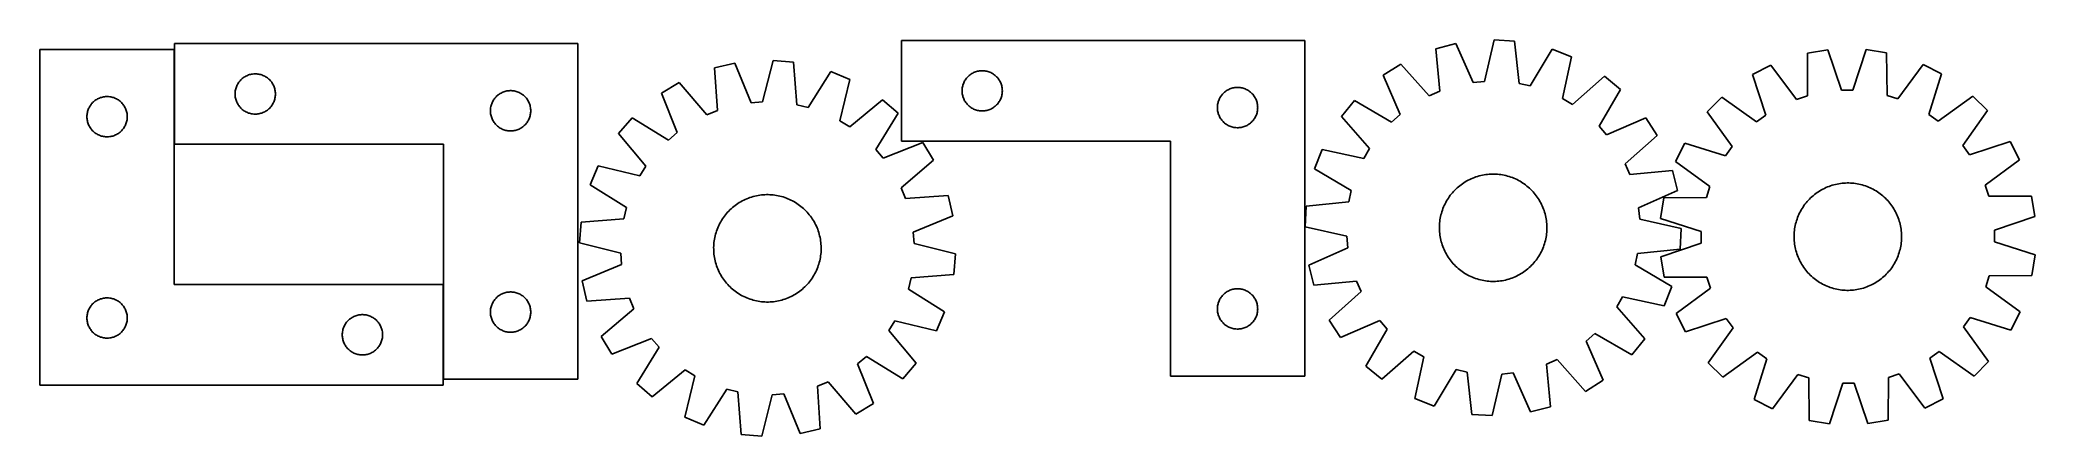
# Model space of a CAD drawing. Header units: millimetres. Extents: x 7 to 1492, y 7 to 302.
import ezdxf

# ---------------------------------------------------------------- set-up
doc = ezdxf.new("R2010")
doc.units = ezdxf.units.MM
doc.layers.add('CUT', color=7, linetype='CONTINUOUS', true_color=0x000000)

msp = doc.modelspace()

# ---------------------------------------------------------------- linework, layer by layer
at = {"layer": 'CUT'}
for p, q in [((407.386163, 299.627753), (107.386163, 299.627753)), ((107.386163, 299.627753), (107.386163, 224.627753)), ((407.386163, 49.627753), (407.386163, 299.627753)), ((948.335626, 302.003241), (648.335626, 302.003241)), ((648.335626, 302.003241), (648.335626, 227.003241)), ((948.335626, 52.003241), (948.335626, 302.003241)), ((1060.792132, 299.687412), (1045.902257, 295.811567)), ((1073.664475, 270.648171), (1060.792132, 299.687412)), ((1089.195243, 302.467534), (1082.198038, 271.483444)), ((1104.554058, 301.552458), (1089.195243, 302.467534)), ((1107.822765, 269.956725), (1104.554058, 301.552458)), ((107.14569, 295.230531), (7.14569, 295.230531)), ((7.14569, 295.230531), (7.14569, 45.230531)), ((107.14569, 120.230531), (107.14569, 295.230531)), ((524.225211, 285.017196), (509.241854, 281.520119)), ((536.357148, 255.660922), (524.225211, 285.017196)), ((552.68968, 287.076285), (544.909145, 256.279564)), ((568.020356, 285.772091), (552.68968, 287.076285)), ((570.486926, 254.10364), (568.020356, 285.772091)), ((1019.748398, 284.390469), (1006.784987, 276.103097)), ((1040.964343, 260.750283), (1019.748398, 284.390469)), ((1045.902257, 295.811567), (1048.82213, 264.18169)), ((1132.426127, 295.419467), (1116.196779, 268.114101)), ((1146.750453, 289.803043), (1132.426127, 295.419467)), ((1140.09556, 258.74363), (1146.750453, 289.803043)), ((1295.281318, 283.610046), (1281.605049, 276.560919)), ((1314.212875, 258.103754), (1295.281318, 283.610046)), ((1322.381855, 292.555814), (1322.355085, 260.791462)), ((1337.56706, 295.033732), (1322.381855, 292.555814)), ((1347.690162, 264.925634), (1337.56706, 295.033732)), ((1366.105596, 295.167137), (1356.264412, 264.965715)), ((1381.313303, 292.831291), (1366.105596, 295.167137)), ((1381.637032, 261.068577), (1381.313303, 292.831291)), ((1408.496288, 284.139273), (1389.804014, 258.457107)), ((1422.237861, 277.218311), (1408.496288, 284.139273)), ((153.096633, 266.689476), (153.350411, 267.419035)), ((153.350411, 267.419035), (153.64141, 268.134562)), ((153.64141, 268.134562), (153.968857, 268.83416)), ((153.968857, 268.83416), (154.331885, 269.515974)), ((154.331885, 269.515974), (154.72953, 270.178196)), ((154.72953, 270.178196), (155.160738, 270.81907)), ((155.160738, 270.81907), (155.624366, 271.436895)), ((155.624366, 271.436895), (156.119184, 272.030035)), ((156.119184, 272.030035), (156.643881, 272.596916)), ((156.643881, 272.596916), (157.197063, 273.136034)), ((157.197063, 273.136034), (157.777266, 273.64596)), ((157.777266, 273.64596), (158.382949, 274.125342)), ((158.382949, 274.125342), (159.012508, 274.572908)), ((159.012508, 274.572908), (159.664271, 274.987473)), ((159.664271, 274.987473), (160.336512, 275.367935)), ((160.336512, 275.367935), (161.027448, 275.713287)), ((161.027448, 275.713287), (161.735245, 276.022613)), ((161.735245, 276.022613), (162.458028, 276.295092)), ((162.458028, 276.295092), (163.193879, 276.530001)), ((163.193879, 276.530001), (163.940847, 276.726719)), ((163.940847, 276.726719), (164.696952, 276.884722)), ((164.696952, 276.884722), (165.460188, 277.003593)), ((165.460188, 277.003593), (166.228531, 277.083016)), ((166.228531, 277.083016), (166.999945, 277.12278)), ((166.999945, 277.12278), (167.772382, 277.12278)), ((167.772382, 277.12278), (168.543795, 277.083016)), ((168.543795, 277.083016), (169.312139, 277.003593)), ((169.312139, 277.003593), (170.075375, 276.884722)), ((170.075375, 276.884722), (170.83148, 276.726719)), ((170.83148, 276.726719), (171.578448, 276.530001)), ((171.578448, 276.530001), (172.314299, 276.295092)), ((172.314299, 276.295092), (173.037082, 276.022613)), ((173.037082, 276.022613), (173.744879, 275.713287)), ((173.744879, 275.713287), (174.435815, 275.367935)), ((174.435815, 275.367935), (175.108055, 274.987473)), ((175.108055, 274.987473), (175.759819, 274.572908)), ((175.759819, 274.572908), (176.389378, 274.125342)), ((176.389378, 274.125342), (176.995061, 273.64596)), ((176.995061, 273.64596), (177.575263, 273.136034)), ((177.575263, 273.136034), (178.128446, 272.596916)), ((178.128446, 272.596916), (178.653142, 272.030035)), ((178.653142, 272.030035), (179.147961, 271.436895)), ((179.147961, 271.436895), (179.611588, 270.81907)), ((179.611588, 270.81907), (180.042797, 270.178196)), ((180.042797, 270.178196), (180.440442, 269.515974)), ((180.440442, 269.515974), (180.80347, 268.83416)), ((180.80347, 268.83416), (181.130917, 268.134562)), ((181.130917, 268.134562), (181.421916, 267.419035)), ((181.421916, 267.419035), (181.675694, 266.689476)), ((482.806829, 270.765805), (469.637466, 262.809774)), ((503.416574, 246.595303), (482.806829, 270.765805)), ((509.241854, 281.520119), (511.358836, 249.826379)), ((595.727968, 278.934396), (578.811529, 252.049291)), ((609.905289, 272.956595), (595.727968, 278.934396)), ((602.465047, 242.075896), (609.905289, 272.956595)), ((693.514308, 266.8116), (693.652791, 267.571522)), ((693.652791, 267.571522), (693.83021, 268.323308)), ((693.83021, 268.323308), (694.046096, 269.064964)), ((694.046096, 269.064964), (694.299874, 269.794523)), ((694.299874, 269.794523), (694.590873, 270.51005)), ((694.590873, 270.51005), (694.91832, 271.209648)), ((694.91832, 271.209648), (695.281348, 271.891463)), ((695.281348, 271.891463), (695.678993, 272.553684)), ((695.678993, 272.553684), (696.110201, 273.194558)), ((696.110201, 273.194558), (696.573829, 273.812384)), ((696.573829, 273.812384), (697.068647, 274.405523)), ((697.068647, 274.405523), (697.593343, 274.972404)), ((697.593343, 274.972404), (698.146526, 275.511522)), ((698.146526, 275.511522), (698.726729, 276.021448)), ((698.726729, 276.021448), (699.332412, 276.50083)), ((699.332412, 276.50083), (699.96197, 276.948397)), ((699.96197, 276.948397), (700.613734, 277.362961)), ((700.613734, 277.362961), (701.285975, 277.743423)), ((701.285975, 277.743423), (701.97691, 278.088775)), ((701.97691, 278.088775), (702.684708, 278.398101)), ((702.684708, 278.398101), (703.407491, 278.67058)), ((703.407491, 278.67058), (704.143342, 278.90549)), ((704.143342, 278.90549), (704.89031, 279.102207)), ((704.89031, 279.102207), (705.646415, 279.260211)), ((705.646415, 279.260211), (706.409651, 279.379082)), ((706.409651, 279.379082), (707.177994, 279.458504)), ((707.177994, 279.458504), (707.949408, 279.498269)), ((707.949408, 279.498269), (708.721845, 279.498269)), ((708.721845, 279.498269), (709.493258, 279.458504)), ((709.493258, 279.458504), (710.261602, 279.379082)), ((710.261602, 279.379082), (711.024838, 279.260211)), ((711.024838, 279.260211), (711.780942, 279.102207)), ((711.780942, 279.102207), (712.527911, 278.90549)), ((712.527911, 278.90549), (713.263762, 278.67058)), ((713.263762, 278.67058), (713.986545, 278.398101)), ((713.986545, 278.398101), (714.694342, 278.088775)), ((714.694342, 278.088775), (715.385277, 277.743423)), ((715.385277, 277.743423), (716.057518, 277.362961)), ((716.057518, 277.362961), (716.709282, 276.948397)), ((716.709282, 276.948397), (717.338841, 276.50083)), ((717.338841, 276.50083), (717.944524, 276.021448)), ((717.944524, 276.021448), (718.524726, 275.511522)), ((718.524726, 275.511522), (719.077909, 274.972404)), ((719.077909, 274.972404), (719.602605, 274.405523)), ((719.602605, 274.405523), (720.097423, 273.812384)), ((720.097423, 273.812384), (720.561051, 273.194558)), ((720.561051, 273.194558), (720.99226, 272.553684)), ((720.99226, 272.553684), (721.389905, 271.891463)), ((721.389905, 271.891463), (721.752933, 271.209648)), ((721.752933, 271.209648), (722.08038, 270.51005)), ((722.08038, 270.51005), (722.371379, 269.794523)), ((722.371379, 269.794523), (722.625157, 269.064964)), ((722.625157, 269.064964), (722.841042, 268.323308)), ((722.841042, 268.323308), (723.018462, 267.571522)), ((723.018462, 267.571522), (723.156945, 266.8116)), ((1006.784987, 276.103097), (1019.336121, 246.923587)), ((1082.198038, 271.483444), (1073.664475, 270.648171)), ((1116.196779, 268.114101), (1107.822765, 269.956725)), ((1171.363168, 275.357279), (1147.490319, 254.403477)), ((1183.250842, 265.589282), (1171.363168, 275.357279)), ((1281.605049, 276.560919), (1291.395314, 246.342953)), ((1412.730527, 246.910138), (1422.237861, 277.218311)), ((43.728384, 251.936937), (44.091411, 252.618752)), ((44.091411, 252.618752), (44.489057, 253.280973)), ((44.489057, 253.280973), (44.920265, 253.921847)), ((44.920265, 253.921847), (45.383893, 254.539673)), ((45.383893, 254.539673), (45.878711, 255.132812)), ((45.878711, 255.132812), (46.403407, 255.699693)), ((46.403407, 255.699693), (46.95659, 256.238811)), ((46.95659, 256.238811), (47.536792, 256.748737)), ((47.536792, 256.748737), (48.142476, 257.228119)), ((48.142476, 257.228119), (48.772034, 257.675686)), ((48.772034, 257.675686), (49.423798, 258.09025)), ((49.423798, 258.09025), (50.096039, 258.470712)), ((50.096039, 258.470712), (50.786974, 258.816064)), ((50.786974, 258.816064), (51.494772, 259.12539)), ((51.494772, 259.12539), (52.217554, 259.397869)), ((52.217554, 259.397869), (52.953406, 259.632779)), ((52.953406, 259.632779), (53.700374, 259.829496)), ((53.700374, 259.829496), (54.456479, 259.9875)), ((54.456479, 259.9875), (55.219715, 260.106371)), ((55.219715, 260.106371), (55.988058, 260.185793)), ((55.988058, 260.185793), (56.759471, 260.225558)), ((56.759471, 260.225558), (57.531909, 260.225558)), ((57.531909, 260.225558), (58.303322, 260.185793)), ((58.303322, 260.185793), (59.071665, 260.106371)), ((59.071665, 260.106371), (59.834901, 259.9875)), ((59.834901, 259.9875), (60.591006, 259.829496)), ((60.591006, 259.829496), (61.337975, 259.632779)), ((61.337975, 259.632779), (62.073826, 259.397869)), ((62.073826, 259.397869), (62.796608, 259.12539)), ((62.796608, 259.12539), (63.504406, 258.816064)), ((63.504406, 258.816064), (64.195341, 258.470712)), ((64.195341, 258.470712), (64.867582, 258.09025)), ((64.867582, 258.09025), (65.519346, 257.675686)), ((65.519346, 257.675686), (66.148904, 257.228119)), ((66.148904, 257.228119), (66.754588, 256.748737)), ((66.754588, 256.748737), (67.33479, 256.238811)), ((67.33479, 256.238811), (67.887973, 255.699693)), ((67.887973, 255.699693), (68.412669, 255.132812)), ((68.412669, 255.132812), (68.907487, 254.539673)), ((68.907487, 254.539673), (69.371115, 253.921847)), ((69.371115, 253.921847), (69.802323, 253.280973)), ((69.802323, 253.280973), (70.199969, 252.618752)), ((70.199969, 252.618752), (70.562996, 251.936937)), ((152.386163, 262.127753), (152.406052, 262.899935)), ((152.406052, 261.355572), (152.386163, 262.127753)), ((152.406052, 262.899935), (152.465665, 263.670068)), ((152.465665, 260.585438), (152.406052, 261.355572)), ((152.465665, 263.670068), (152.564845, 264.436112)), ((152.564845, 259.819395), (152.465665, 260.585438)), ((152.564845, 264.436112), (152.703328, 265.196034)), ((152.703328, 259.059472), (152.564845, 259.819395)), ((152.703328, 265.196034), (152.880748, 265.94782)), ((152.880748, 258.307686), (152.703328, 259.059472)), ((152.880748, 265.94782), (153.096633, 266.689476)), ((153.096633, 257.566031), (152.880748, 258.307686)), ((153.350411, 256.836472), (153.096633, 257.566031)), ((153.64141, 256.120945), (153.350411, 256.836472)), ((153.968857, 255.421346), (153.64141, 256.120945)), ((154.331885, 254.739532), (153.968857, 255.421346)), ((154.72953, 254.07731), (154.331885, 254.739532)), ((155.160738, 253.436437), (154.72953, 254.07731)), ((155.624366, 252.818611), (155.160738, 253.436437)), ((156.119184, 252.225471), (155.624366, 252.818611)), ((179.147961, 252.818611), (178.653142, 252.225471)), ((179.611588, 253.436437), (179.147961, 252.818611)), ((180.042797, 254.07731), (179.611588, 253.436437)), ((180.440442, 254.739532), (180.042797, 254.07731)), ((180.80347, 255.421346), (180.440442, 254.739532)), ((181.130917, 256.120945), (180.80347, 255.421346)), ((181.421916, 256.836472), (181.130917, 256.120945)), ((181.675694, 257.566031), (181.421916, 256.836472)), ((181.675694, 266.689476), (181.891579, 265.94782)), ((181.891579, 258.307686), (181.675694, 257.566031)), ((181.891579, 265.94782), (182.068999, 265.196034)), ((182.068999, 259.059472), (181.891579, 258.307686)), ((182.068999, 265.196034), (182.207482, 264.436112)), ((182.207482, 259.819395), (182.068999, 259.059472)), ((182.207482, 264.436112), (182.306662, 263.670068)), ((182.306662, 260.585438), (182.207482, 259.819395)), ((182.306662, 263.670068), (182.366275, 262.899935)), ((182.366275, 261.355572), (182.306662, 260.585438)), ((182.366275, 262.899935), (182.386163, 262.127753)), ((182.386163, 262.127753), (182.366275, 261.355572)), ((342.564845, 251.936112), (342.703328, 252.696034)), ((342.703328, 252.696034), (342.880748, 253.44782)), ((342.880748, 253.44782), (343.096633, 254.189476)), ((343.096633, 254.189476), (343.350411, 254.919035)), ((343.350411, 254.919035), (343.64141, 255.634562)), ((343.64141, 255.634562), (343.968857, 256.33416)), ((343.968857, 256.33416), (344.331885, 257.015974)), ((344.331885, 257.015974), (344.72953, 257.678196)), ((344.72953, 257.678196), (345.160738, 258.31907)), ((345.160738, 258.31907), (345.624366, 258.936895)), ((345.624366, 258.936895), (346.119184, 259.530035)), ((346.119184, 259.530035), (346.643881, 260.096916)), ((346.643881, 260.096916), (347.197063, 260.636034)), ((347.197063, 260.636034), (347.777266, 261.14596)), ((347.777266, 261.14596), (348.382949, 261.625342)), ((348.382949, 261.625342), (349.012508, 262.072908)), ((349.012508, 262.072908), (349.664271, 262.487473)), ((349.664271, 262.487473), (350.336512, 262.867935)), ((350.336512, 262.867935), (351.027448, 263.213287)), ((351.027448, 263.213287), (351.735245, 263.522613)), ((351.735245, 263.522613), (352.458028, 263.795092)), ((352.458028, 263.795092), (353.193879, 264.030001)), ((353.193879, 264.030001), (353.940847, 264.226719)), ((353.940847, 264.226719), (354.696952, 264.384722)), ((354.696952, 264.384722), (355.460188, 264.503593)), ((355.460188, 264.503593), (356.228531, 264.583016)), ((356.228531, 264.583016), (356.999945, 264.62278)), ((356.999945, 264.62278), (357.772382, 264.62278)), ((357.772382, 264.62278), (358.543795, 264.583016)), ((358.543795, 264.583016), (359.312139, 264.503593)), ((359.312139, 264.503593), (360.075375, 264.384722)), ((360.075375, 264.384722), (360.83148, 264.226719)), ((360.83148, 264.226719), (361.578448, 264.030001)), ((361.578448, 264.030001), (362.314299, 263.795092)), ((362.314299, 263.795092), (363.037082, 263.522613)), ((363.037082, 263.522613), (363.744879, 263.213287)), ((363.744879, 263.213287), (364.435815, 262.867935)), ((364.435815, 262.867935), (365.108055, 262.487473)), ((365.108055, 262.487473), (365.759819, 262.072908)), ((365.759819, 262.072908), (366.389378, 261.625342)), ((366.389378, 261.625342), (366.995061, 261.14596)), ((366.995061, 261.14596), (367.575263, 260.636034)), ((367.575263, 260.636034), (368.128446, 260.096916)), ((368.128446, 260.096916), (368.653142, 259.530035)), ((368.653142, 259.530035), (369.147961, 258.936895)), ((369.147961, 258.936895), (369.611588, 258.31907)), ((369.611588, 258.31907), (370.042797, 257.678196)), ((370.042797, 257.678196), (370.440442, 257.015974)), ((370.440442, 257.015974), (370.80347, 256.33416)), ((370.80347, 256.33416), (371.130917, 255.634562)), ((371.130917, 255.634562), (371.421916, 254.919035)), ((371.421916, 254.919035), (371.675694, 254.189476)), ((371.675694, 254.189476), (371.891579, 253.44782)), ((371.891579, 253.44782), (372.068999, 252.696034)), ((372.068999, 252.696034), (372.207482, 251.936112)), ((469.637466, 262.809774), (481.444739, 233.32142)), ((544.909145, 256.279564), (536.357148, 255.660922)), ((578.811529, 252.049291), (570.486926, 254.10364)), ((634.14383, 257.891437), (609.747386, 237.54965)), ((645.780021, 247.825177), (634.14383, 257.891437)), ((693.335626, 264.503241), (693.355515, 265.275423)), ((693.355515, 263.73106), (693.335626, 264.503241)), ((693.355515, 265.275423), (693.415128, 266.045556)), ((693.415128, 262.960927), (693.355515, 263.73106)), ((693.415128, 266.045556), (693.514308, 266.8116)), ((693.514308, 262.194883), (693.415128, 262.960927)), ((693.652791, 261.434961), (693.514308, 262.194883)), ((693.83021, 260.683175), (693.652791, 261.434961)), ((694.046096, 259.941519), (693.83021, 260.683175)), ((694.299874, 259.21196), (694.046096, 259.941519)), ((694.590873, 258.496433), (694.299874, 259.21196)), ((694.91832, 257.796835), (694.590873, 258.496433)), ((695.281348, 257.11502), (694.91832, 257.796835)), ((695.678993, 256.452799), (695.281348, 257.11502)), ((696.110201, 255.811925), (695.678993, 256.452799)), ((696.573829, 255.194099), (696.110201, 255.811925)), ((697.068647, 254.60096), (696.573829, 255.194099)), ((697.593343, 254.034079), (697.068647, 254.60096)), ((698.146526, 253.494961), (697.593343, 254.034079)), ((698.726729, 252.985035), (698.146526, 253.494961)), ((699.332412, 252.505653), (698.726729, 252.985035)), ((699.96197, 252.058086), (699.332412, 252.505653)), ((717.338841, 252.505653), (716.709282, 252.058086)), ((717.944524, 252.985035), (717.338841, 252.505653)), ((718.524726, 253.494961), (717.944524, 252.985035)), ((719.077909, 254.034079), (718.524726, 253.494961)), ((719.602605, 254.60096), (719.077909, 254.034079)), ((720.097423, 255.194099), (719.602605, 254.60096)), ((720.561051, 255.811925), (720.097423, 255.194099)), ((720.99226, 256.452799), (720.561051, 255.811925)), ((721.389905, 257.11502), (720.99226, 256.452799)), ((721.752933, 257.796835), (721.389905, 257.11502)), ((722.08038, 258.496433), (721.752933, 257.796835)), ((722.371379, 259.21196), (722.08038, 258.496433)), ((722.625157, 259.941519), (722.371379, 259.21196)), ((722.841042, 260.683175), (722.625157, 259.941519)), ((723.018462, 261.434961), (722.841042, 260.683175)), ((723.156945, 262.194883), (723.018462, 261.434961)), ((723.156945, 266.8116), (723.256124, 266.045556)), ((723.256124, 262.960927), (723.156945, 262.194883)), ((723.256124, 266.045556), (723.315738, 265.275423)), ((723.315738, 263.73106), (723.256124, 262.960927)), ((723.315738, 265.275423), (723.335626, 264.503241)), ((723.335626, 264.503241), (723.315738, 263.73106)), ((883.335626, 252.003241), (883.355515, 252.775423)), ((883.355515, 252.775423), (883.415128, 253.545556)), ((883.415128, 253.545556), (883.514308, 254.3116)), ((883.514308, 254.3116), (883.652791, 255.071522)), ((883.652791, 255.071522), (883.83021, 255.823308)), ((883.83021, 255.823308), (884.046096, 256.564964)), ((884.046096, 256.564964), (884.299874, 257.294523)), ((884.299874, 257.294523), (884.590873, 258.01005)), ((884.590873, 258.01005), (884.91832, 258.709648)), ((884.91832, 258.709648), (885.281348, 259.391463)), ((885.281348, 259.391463), (885.678993, 260.053684)), ((885.678993, 260.053684), (886.110201, 260.694558)), ((886.110201, 260.694558), (886.573829, 261.312384)), ((886.573829, 261.312384), (887.068647, 261.905523)), ((887.068647, 261.905523), (887.593343, 262.472404)), ((887.593343, 262.472404), (888.146526, 263.011522)), ((888.146526, 263.011522), (888.726729, 263.521448)), ((888.726729, 263.521448), (889.332412, 264.00083)), ((889.332412, 264.00083), (889.96197, 264.448397)), ((889.96197, 264.448397), (890.613734, 264.862961)), ((890.613734, 264.862961), (891.285975, 265.243423)), ((891.285975, 265.243423), (891.97691, 265.588775)), ((891.97691, 265.588775), (892.684708, 265.898101)), ((892.684708, 265.898101), (893.407491, 266.17058)), ((893.407491, 266.17058), (894.143342, 266.40549)), ((894.143342, 266.40549), (894.89031, 266.602207)), ((894.89031, 266.602207), (895.646415, 266.760211)), ((895.646415, 266.760211), (896.409651, 266.879082)), ((896.409651, 266.879082), (897.177994, 266.958504)), ((897.177994, 266.958504), (897.949408, 266.998269)), ((897.949408, 266.998269), (898.721845, 266.998269)), ((898.721845, 266.998269), (899.493258, 266.958504)), ((899.493258, 266.958504), (900.261602, 266.879082)), ((900.261602, 266.879082), (901.024838, 266.760211)), ((901.024838, 266.760211), (901.780942, 266.602207)), ((901.780942, 266.602207), (902.527911, 266.40549)), ((902.527911, 266.40549), (903.263762, 266.17058)), ((903.263762, 266.17058), (903.986545, 265.898101)), ((903.986545, 265.898101), (904.694342, 265.588775)), ((904.694342, 265.588775), (905.385277, 265.243423)), ((905.385277, 265.243423), (906.057518, 264.862961)), ((906.057518, 264.862961), (906.709282, 264.448397)), ((906.709282, 264.448397), (907.338841, 264.00083)), ((907.338841, 264.00083), (907.944524, 263.521448)), ((907.944524, 263.521448), (908.524726, 263.011522)), ((908.524726, 263.011522), (909.077909, 262.472404)), ((909.077909, 262.472404), (909.602605, 261.905523)), ((909.602605, 261.905523), (910.097423, 261.312384)), ((910.097423, 261.312384), (910.561051, 260.694558)), ((910.561051, 260.694558), (910.99226, 260.053684)), ((910.99226, 260.053684), (911.389905, 259.391463)), ((911.389905, 259.391463), (911.752933, 258.709648)), ((911.752933, 258.709648), (912.08038, 258.01005)), ((912.08038, 258.01005), (912.371379, 257.294523)), ((912.371379, 257.294523), (912.625157, 256.564964)), ((912.625157, 256.564964), (912.841042, 255.823308)), ((912.841042, 255.823308), (913.018462, 255.071522)), ((913.018462, 255.071522), (913.156945, 254.3116)), ((913.156945, 254.3116), (913.256124, 253.545556)), ((913.256124, 253.545556), (913.315738, 252.775423)), ((913.315738, 252.775423), (913.335626, 252.003241)), ((985.440502, 257.159001), (975.672505, 245.271327)), ((1012.923285, 241.231935), (985.440502, 257.159001)), ((1048.82213, 264.18169), (1040.964343, 260.750283)), ((1147.490319, 254.403477), (1140.09556, 258.74363)), ((1167.323776, 238.1065), (1183.250842, 265.589282)), ((1258.595301, 259.678462), (1247.766696, 248.748144)), ((1284.482159, 241.27071), (1258.595301, 259.678462)), ((1322.355085, 260.791462), (1314.212875, 258.103754)), ((1356.264412, 264.965715), (1347.690162, 264.925634)), ((1389.804014, 258.457107), (1381.637032, 261.068577)), ((1445.404435, 260.551707), (1419.6908, 241.902747)), ((1456.334753, 249.723102), (1445.404435, 260.551707)), ((42.14569, 245.230531), (42.165579, 246.002712)), ((42.165579, 244.458349), (42.14569, 245.230531)), ((42.165579, 246.002712), (42.225192, 246.772845)), ((42.225192, 243.688216), (42.165579, 244.458349)), ((42.225192, 246.772845), (42.324372, 247.538889)), ((42.324372, 242.922172), (42.225192, 243.688216)), ((42.324372, 247.538889), (42.462855, 248.298811)), ((42.462855, 242.16225), (42.324372, 242.922172)), ((42.462855, 248.298811), (42.640274, 249.050597)), ((42.640274, 241.410464), (42.462855, 242.16225)), ((42.640274, 249.050597), (42.856159, 249.792253)), ((42.856159, 240.668808), (42.640274, 241.410464)), ((42.856159, 249.792253), (43.109938, 250.521812)), ((43.109938, 239.939249), (42.856159, 240.668808)), ((43.109938, 250.521812), (43.400936, 251.237339)), ((43.400936, 239.223722), (43.109938, 239.939249)), ((43.400936, 251.237339), (43.728384, 251.936937)), ((43.728384, 238.524124), (43.400936, 239.223722)), ((44.091411, 237.842309), (43.728384, 238.524124)), ((44.489057, 237.180088), (44.091411, 237.842309)), ((70.199969, 237.842309), (69.802323, 237.180088)), ((70.562996, 238.524124), (70.199969, 237.842309)), ((70.562996, 251.936937), (70.890444, 251.237339)), ((70.890444, 239.223722), (70.562996, 238.524124)), ((70.890444, 251.237339), (71.181442, 250.521812)), ((71.181442, 239.939249), (70.890444, 239.223722)), ((71.181442, 250.521812), (71.435221, 249.792253)), ((71.435221, 240.668808), (71.181442, 239.939249)), ((71.435221, 249.792253), (71.651106, 249.050597)), ((71.651106, 241.410464), (71.435221, 240.668808)), ((71.651106, 249.050597), (71.828525, 248.298811)), ((71.828525, 242.16225), (71.651106, 241.410464)), ((71.828525, 248.298811), (71.967008, 247.538889)), ((71.967008, 242.922172), (71.828525, 242.16225)), ((71.967008, 247.538889), (72.066188, 246.772845)), ((72.066188, 243.688216), (71.967008, 242.922172)), ((72.066188, 246.772845), (72.125801, 246.002712)), ((72.125801, 244.458349), (72.066188, 243.688216)), ((72.125801, 246.002712), (72.14569, 245.230531)), ((72.14569, 245.230531), (72.125801, 244.458349)), ((156.643881, 251.658591), (156.119184, 252.225471)), ((157.197063, 251.119473), (156.643881, 251.658591)), ((157.777266, 250.609547), (157.197063, 251.119473)), ((158.382949, 250.130165), (157.777266, 250.609547)), ((159.012508, 249.682598), (158.382949, 250.130165)), ((159.664271, 249.268034), (159.012508, 249.682598)), ((160.336512, 248.887571), (159.664271, 249.268034)), ((161.027448, 248.542219), (160.336512, 248.887571)), ((161.735245, 248.232894), (161.027448, 248.542219)), ((162.458028, 247.960415), (161.735245, 248.232894)), ((163.193879, 247.725505), (162.458028, 247.960415)), ((163.940847, 247.528788), (163.193879, 247.725505)), ((164.696952, 247.370784), (163.940847, 247.528788)), ((165.460188, 247.251913), (164.696952, 247.370784)), ((166.228531, 247.17249), (165.460188, 247.251913)), ((166.999945, 247.132726), (166.228531, 247.17249)), ((167.772382, 247.132726), (166.999945, 247.132726)), ((168.543795, 247.17249), (167.772382, 247.132726)), ((169.312139, 247.251913), (168.543795, 247.17249)), ((170.075375, 247.370784), (169.312139, 247.251913)), ((170.83148, 247.528788), (170.075375, 247.370784)), ((171.578448, 247.725505), (170.83148, 247.528788)), ((172.314299, 247.960415), (171.578448, 247.725505)), ((173.037082, 248.232894), (172.314299, 247.960415)), ((173.744879, 248.542219), (173.037082, 248.232894)), ((174.435815, 248.887571), (173.744879, 248.542219)), ((175.108055, 249.268034), (174.435815, 248.887571)), ((175.759819, 249.682598), (175.108055, 249.268034)), ((176.389378, 250.130165), (175.759819, 249.682598)), ((176.995061, 250.609547), (176.389378, 250.130165)), ((177.575263, 251.119473), (176.995061, 250.609547)), ((178.128446, 251.658591), (177.575263, 251.119473)), ((178.653142, 252.225471), (178.128446, 251.658591)), ((342.386163, 249.627753), (342.406052, 250.399935)), ((342.406052, 248.855572), (342.386163, 249.627753)), ((342.406052, 250.399935), (342.465665, 251.170068)), ((342.465665, 248.085438), (342.406052, 248.855572)), ((342.465665, 251.170068), (342.564845, 251.936112)), ((342.564845, 247.319395), (342.465665, 248.085438)), ((342.703328, 246.559472), (342.564845, 247.319395)), ((342.880748, 245.807686), (342.703328, 246.559472)), ((343.096633, 245.066031), (342.880748, 245.807686)), ((343.350411, 244.336472), (343.096633, 245.066031)), ((343.64141, 243.620945), (343.350411, 244.336472)), ((343.968857, 242.921346), (343.64141, 243.620945)), ((344.331885, 242.239532), (343.968857, 242.921346)), ((344.72953, 241.57731), (344.331885, 242.239532)), ((345.160738, 240.936437), (344.72953, 241.57731)), ((345.624366, 240.318611), (345.160738, 240.936437)), ((346.119184, 239.725471), (345.624366, 240.318611)), ((346.643881, 239.158591), (346.119184, 239.725471)), ((347.197063, 238.619473), (346.643881, 239.158591)), ((347.777266, 238.109547), (347.197063, 238.619473)), ((348.382949, 237.630165), (347.777266, 238.109547)), ((349.012508, 237.182598), (348.382949, 237.630165)), ((366.389378, 237.630165), (365.759819, 237.182598)), ((366.995061, 238.109547), (366.389378, 237.630165)), ((367.575263, 238.619473), (366.995061, 238.109547)), ((368.128446, 239.158591), (367.575263, 238.619473)), ((368.653142, 239.725471), (368.128446, 239.158591)), ((369.147961, 240.318611), (368.653142, 239.725471)), ((369.611588, 240.936437), (369.147961, 240.318611)), ((370.042797, 241.57731), (369.611588, 240.936437)), ((370.440442, 242.239532), (370.042797, 241.57731)), ((370.80347, 242.921346), (370.440442, 242.239532)), ((371.130917, 243.620945), (370.80347, 242.921346)), ((371.421916, 244.336472), (371.130917, 243.620945)), ((371.675694, 245.066031), (371.421916, 244.336472)), ((371.891579, 245.807686), (371.675694, 245.066031)), ((372.068999, 246.559472), (371.891579, 245.807686)), ((372.207482, 247.319395), (372.068999, 246.559472)), ((372.207482, 251.936112), (372.306662, 251.170068)), ((372.306662, 248.085438), (372.207482, 247.319395)), ((372.306662, 251.170068), (372.366275, 250.399935)), ((372.366275, 248.855572), (372.306662, 248.085438)), ((372.366275, 250.399935), (372.386163, 249.627753)), ((372.386163, 249.627753), (372.366275, 248.855572)), ((447.819529, 244.412942), (437.753268, 232.776751)), ((474.889657, 227.79419), (447.819529, 244.412942)), ((511.358836, 249.826379), (503.416574, 246.595303)), ((609.747386, 237.54965), (602.465047, 242.075896)), ((629.161269, 220.755049), (645.780021, 247.825177)), ((700.613734, 251.643522), (699.96197, 252.058086)), ((701.285975, 251.26306), (700.613734, 251.643522)), ((701.97691, 250.917708), (701.285975, 251.26306)), ((702.684708, 250.608382), (701.97691, 250.917708)), ((703.407491, 250.335903), (702.684708, 250.608382)), ((704.143342, 250.100993), (703.407491, 250.335903)), ((704.89031, 249.904276), (704.143342, 250.100993)), ((705.646415, 249.746272), (704.89031, 249.904276)), ((706.409651, 249.627401), (705.646415, 249.746272)), ((707.177994, 249.547979), (706.409651, 249.627401)), ((707.949408, 249.508214), (707.177994, 249.547979)), ((708.721845, 249.508214), (707.949408, 249.508214)), ((709.493258, 249.547979), (708.721845, 249.508214)), ((710.261602, 249.627401), (709.493258, 249.547979)), ((711.024838, 249.746272), (710.261602, 249.627401)), ((711.780942, 249.904276), (711.024838, 249.746272)), ((712.527911, 250.100993), (711.780942, 249.904276)), ((713.263762, 250.335903), (712.527911, 250.100993)), ((713.986545, 250.608382), (713.263762, 250.335903)), ((714.694342, 250.917708), (713.986545, 250.608382)), ((715.385277, 251.26306), (714.694342, 250.917708)), ((716.057518, 251.643522), (715.385277, 251.26306)), ((716.709282, 252.058086), (716.057518, 251.643522)), ((883.355515, 251.23106), (883.335626, 252.003241)), ((883.415128, 250.460927), (883.355515, 251.23106)), ((883.514308, 249.694883), (883.415128, 250.460927)), ((883.652791, 248.934961), (883.514308, 249.694883)), ((883.83021, 248.183175), (883.652791, 248.934961)), ((884.046096, 247.441519), (883.83021, 248.183175)), ((884.299874, 246.71196), (884.046096, 247.441519)), ((884.590873, 245.996433), (884.299874, 246.71196)), ((884.91832, 245.296835), (884.590873, 245.996433)), ((885.281348, 244.61502), (884.91832, 245.296835)), ((885.678993, 243.952799), (885.281348, 244.61502)), ((886.110201, 243.311925), (885.678993, 243.952799)), ((886.573829, 242.694099), (886.110201, 243.311925)), ((887.068647, 242.10096), (886.573829, 242.694099)), ((887.593343, 241.534079), (887.068647, 242.10096)), ((888.146526, 240.994961), (887.593343, 241.534079)), ((888.726729, 240.485035), (888.146526, 240.994961)), ((889.332412, 240.005653), (888.726729, 240.485035)), ((889.96197, 239.558086), (889.332412, 240.005653)), ((890.613734, 239.143522), (889.96197, 239.558086)), ((891.285975, 238.76306), (890.613734, 239.143522)), ((891.97691, 238.417708), (891.285975, 238.76306)), ((892.684708, 238.108382), (891.97691, 238.417708)), ((893.407491, 237.835903), (892.684708, 238.108382)), ((894.143342, 237.600993), (893.407491, 237.835903)), ((894.89031, 237.404276), (894.143342, 237.600993)), ((902.527911, 237.600993), (901.780942, 237.404276)), ((903.263762, 237.835903), (902.527911, 237.600993)), ((903.986545, 238.108382), (903.263762, 237.835903)), ((904.694342, 238.417708), (903.986545, 238.108382)), ((905.385277, 238.76306), (904.694342, 238.417708)), ((906.057518, 239.143522), (905.385277, 238.76306)), ((906.709282, 239.558086), (906.057518, 239.143522)), ((907.338841, 240.005653), (906.709282, 239.558086)), ((907.944524, 240.485035), (907.338841, 240.005653)), ((908.524726, 240.994961), (907.944524, 240.485035)), ((909.077909, 241.534079), (908.524726, 240.994961)), ((909.602605, 242.10096), (909.077909, 241.534079)), ((910.097423, 242.694099), (909.602605, 242.10096)), ((910.561051, 243.311925), (910.097423, 242.694099)), ((910.99226, 243.952799), (910.561051, 243.311925)), ((911.389905, 244.61502), (910.99226, 243.952799)), ((911.752933, 245.296835), (911.389905, 244.61502)), ((912.08038, 245.996433), (911.752933, 245.296835)), ((912.371379, 246.71196), (912.08038, 245.996433)), ((912.625157, 247.441519), (912.371379, 246.71196)), ((912.841042, 248.183175), (912.625157, 247.441519)), ((913.018462, 248.934961), (912.841042, 248.183175)), ((913.156945, 249.694883), (913.018462, 248.934961)), ((913.256124, 250.460927), (913.156945, 249.694883)), ((913.315738, 251.23106), (913.256124, 250.460927)), ((913.335626, 252.003241), (913.315738, 251.23106)), ((975.672505, 245.271327), (996.626307, 221.398478)), ((1019.336121, 246.923587), (1012.923285, 241.231935)), ((1173.015428, 231.693664), (1167.323776, 238.1065)), ((1202.194938, 244.244797), (1173.015428, 231.693664)), ((1210.48231, 231.281387), (1202.194938, 244.244797)), ((1247.766696, 248.748144), (1266.415657, 223.034509)), ((1291.395314, 246.342953), (1284.482159, 241.27071)), ((1419.6908, 241.902747), (1412.730527, 246.910138)), ((1437.927, 223.836244), (1456.334753, 249.723102)), ((44.920265, 236.539214), (44.489057, 237.180088)), ((45.383893, 235.921388), (44.920265, 236.539214)), ((45.878711, 235.328249), (45.383893, 235.921388)), ((46.403407, 234.761368), (45.878711, 235.328249)), ((46.95659, 234.22225), (46.403407, 234.761368)), ((47.536792, 233.712324), (46.95659, 234.22225)), ((48.142476, 233.232942), (47.536792, 233.712324)), ((48.772034, 232.785375), (48.142476, 233.232942)), ((49.423798, 232.370811), (48.772034, 232.785375)), ((50.096039, 231.990349), (49.423798, 232.370811)), ((50.786974, 231.644997), (50.096039, 231.990349)), ((51.494772, 231.335671), (50.786974, 231.644997)), ((52.217554, 231.063192), (51.494772, 231.335671)), ((52.953406, 230.828282), (52.217554, 231.063192)), ((53.700374, 230.631565), (52.953406, 230.828282)), ((54.456479, 230.473561), (53.700374, 230.631565)), ((55.219715, 230.35469), (54.456479, 230.473561)), ((55.988058, 230.275268), (55.219715, 230.35469)), ((56.759471, 230.235503), (55.988058, 230.275268)), ((57.531909, 230.235503), (56.759471, 230.235503)), ((58.303322, 230.275268), (57.531909, 230.235503)), ((59.071665, 230.35469), (58.303322, 230.275268)), ((59.834901, 230.473561), (59.071665, 230.35469)), ((60.591006, 230.631565), (59.834901, 230.473561)), ((61.337975, 230.828282), (60.591006, 230.631565)), ((62.073826, 231.063192), (61.337975, 230.828282)), ((62.796608, 231.335671), (62.073826, 231.063192)), ((63.504406, 231.644997), (62.796608, 231.335671)), ((64.195341, 231.990349), (63.504406, 231.644997)), ((64.867582, 232.370811), (64.195341, 231.990349)), ((65.519346, 232.785375), (64.867582, 232.370811)), ((66.148904, 233.232942), (65.519346, 232.785375)), ((66.754588, 233.712324), (66.148904, 233.232942)), ((67.33479, 234.22225), (66.754588, 233.712324)), ((67.887973, 234.761368), (67.33479, 234.22225)), ((68.412669, 235.328249), (67.887973, 234.761368)), ((68.907487, 235.921388), (68.412669, 235.328249)), ((69.371115, 236.539214), (68.907487, 235.921388)), ((69.802323, 237.180088), (69.371115, 236.539214)), ((107.386163, 224.627753), (307.386163, 224.627753)), ((307.386163, 224.627753), (307.386163, 49.627753)), ((349.664271, 236.768034), (349.012508, 237.182598)), ((350.336512, 236.387571), (349.664271, 236.768034)), ((351.027448, 236.042219), (350.336512, 236.387571)), ((351.735245, 235.732894), (351.027448, 236.042219)), ((352.458028, 235.460415), (351.735245, 235.732894)), ((353.193879, 235.225505), (352.458028, 235.460415)), ((353.940847, 235.028788), (353.193879, 235.225505)), ((354.696952, 234.870784), (353.940847, 235.028788)), ((355.460188, 234.751913), (354.696952, 234.870784)), ((356.228531, 234.67249), (355.460188, 234.751913)), ((356.999945, 234.632726), (356.228531, 234.67249)), ((357.772382, 234.632726), (356.999945, 234.632726)), ((358.543795, 234.67249), (357.772382, 234.632726)), ((359.312139, 234.751913), (358.543795, 234.67249)), ((360.075375, 234.870784), (359.312139, 234.751913)), ((360.83148, 235.028788), (360.075375, 234.870784)), ((361.578448, 235.225505), (360.83148, 235.028788)), ((362.314299, 235.460415), (361.578448, 235.225505)), ((363.037082, 235.732894), (362.314299, 235.460415)), ((363.744879, 236.042219), (363.037082, 235.732894)), ((364.435815, 236.387571), (363.744879, 236.042219)), ((365.108055, 236.768034), (364.435815, 236.387571)), ((365.759819, 237.182598), (365.108055, 236.768034)), ((437.753268, 232.776751), (458.095055, 208.380307)), ((481.444739, 233.32142), (474.889657, 227.79419)), ((664.176854, 226.00724), (634.688499, 214.199966)), ((648.335626, 227.003241), (848.335626, 227.003241)), ((672.132884, 212.837877), (664.176854, 226.00724)), ((848.335626, 227.003241), (848.335626, 52.003241)), ((895.646415, 237.246272), (894.89031, 237.404276)), ((896.409651, 237.127401), (895.646415, 237.246272)), ((897.177994, 237.047979), (896.409651, 237.127401)), ((897.949408, 237.008214), (897.177994, 237.047979)), ((898.721845, 237.008214), (897.949408, 237.008214)), ((899.493258, 237.047979), (898.721845, 237.008214)), ((900.261602, 237.127401), (899.493258, 237.047979)), ((901.024838, 237.246272), (900.261602, 237.127401)), ((901.780942, 237.404276), (901.024838, 237.246272)), ((1186.842124, 210.065442), (1210.48231, 231.281387)), ((1231.100092, 225.58157), (1224.17913, 211.839997)), ((1261.408265, 216.074236), (1231.100092, 225.58157)), ((1266.415657, 223.034509), (1261.408265, 216.074236)), ((1442.999244, 216.923089), (1437.927, 223.836244)), ((1473.21721, 226.713355), (1442.999244, 216.923089)), ((1480.266337, 213.037085), (1473.21721, 226.713355)), ((422.688111, 208.53821), (416.71031, 194.360889)), ((453.56881, 201.097967), (422.688111, 208.53821)), ((458.095055, 208.380307), (453.56881, 201.097967)), ((634.688499, 214.199966), (629.161269, 220.755049)), ((647.962382, 192.228131), (672.132884, 212.837877)), ((961.226741, 220.658612), (955.610317, 206.334286)), ((992.286155, 214.003719), (961.226741, 220.658612)), ((996.626307, 221.398478), (992.286155, 214.003719)), ((1190.273531, 202.207655), (1186.842124, 210.065442)), ((1224.17913, 211.839997), (1249.861296, 193.147723)), ((1454.760045, 194.105529), (1480.266337, 213.037085)), ((416.71031, 194.360889), (443.595414, 177.44445)), ((955.610317, 206.334286), (982.915683, 190.104938)), ((1062.720993, 193.002621), (1063.692829, 193.799203)), ((1063.692829, 193.799203), (1064.689206, 194.564865)), ((1064.689206, 194.564865), (1065.709141, 195.298853)), ((1065.709141, 195.298853), (1066.751629, 196.000442)), ((1066.751629, 196.000442), (1067.815639, 196.668939)), ((1067.815639, 196.668939), (1068.900123, 197.303685)), ((1068.900123, 197.303685), (1070.004009, 197.904054)), ((1070.004009, 197.904054), (1071.126208, 198.469452)), ((1071.126208, 198.469452), (1072.265614, 198.999322)), ((1072.265614, 198.999322), (1073.4211, 199.493141)), ((1073.4211, 199.493141), (1074.591528, 199.950422)), ((1074.591528, 199.950422), (1075.775742, 200.370713)), ((1075.775742, 200.370713), (1076.972573, 200.753599)), ((1076.972573, 200.753599), (1078.18084, 201.098703)), ((1078.18084, 201.098703), (1079.399352, 201.405685)), ((1079.399352, 201.405685), (1080.626904, 201.67424)), ((1080.626904, 201.67424), (1081.862286, 201.904105)), ((1081.862286, 201.904105), (1083.104279, 202.095052)), ((1083.104279, 202.095052), (1084.351657, 202.246893)), ((1084.351657, 202.246893), (1085.603188, 202.359478)), ((1085.603188, 202.359478), (1086.857639, 202.432695)), ((1086.857639, 202.432695), (1088.11377, 202.466474)), ((1088.11377, 202.466474), (1089.370342, 202.460779)), ((1089.370342, 202.460779), (1090.626116, 202.415618)), ((1090.626116, 202.415618), (1091.879851, 202.331034)), ((1091.879851, 202.331034), (1093.130311, 202.207111)), ((1093.130311, 202.207111), (1094.376262, 202.043971)), ((1094.376262, 202.043971), (1095.616473, 201.841775)), ((1095.616473, 201.841775), (1096.849721, 201.600724)), ((1096.849721, 201.600724), (1098.074789, 201.321053)), ((1098.074789, 201.321053), (1099.290468, 201.003041)), ((1099.290468, 201.003041), (1100.495558, 200.647)), ((1100.495558, 200.647), (1101.688869, 200.253282)), ((1101.688869, 200.253282), (1102.869225, 199.822276)), ((1102.869225, 199.822276), (1104.035461, 199.354406)), ((1104.035461, 199.354406), (1105.186424, 198.850135)), ((1105.186424, 198.850135), (1106.320981, 198.30996)), ((1106.320981, 198.30996), (1107.43801, 197.734414)), ((1107.43801, 197.734414), (1108.536409, 197.124066)), ((1108.536409, 197.124066), (1109.615095, 196.479517)), ((1109.615095, 196.479517), (1110.673003, 195.801404)), ((1110.673003, 195.801404), (1111.709089, 195.090396)), ((1111.709089, 195.090396), (1112.722331, 194.347194)), ((1112.722331, 194.347194), (1113.711728, 193.572532)), ((1113.711728, 193.572532), (1114.676304, 192.767175)), ((1221.903408, 205.127527), (1190.273531, 202.207655)), ((1225.779253, 190.237653), (1221.903408, 205.127527)), ((1249.861296, 193.147723), (1247.249826, 184.980741)), ((1337.297585, 192.83472), (1338.467394, 193.293583)), ((1338.467394, 193.293583), (1339.651038, 193.715475)), ((1339.651038, 193.715475), (1340.84735, 194.099979)), ((1340.84735, 194.099979), (1342.05515, 194.446717)), ((1342.05515, 194.446717), (1343.273245, 194.755346)), ((1343.273245, 194.755346), (1344.500433, 195.025561)), ((1344.500433, 195.025561), (1345.735503, 195.257096)), ((1345.735503, 195.257096), (1346.977237, 195.449722)), ((1346.977237, 195.449722), (1348.224408, 195.603249)), ((1348.224408, 195.603249), (1349.475786, 195.717526)), ((1349.475786, 195.717526), (1350.730137, 195.79244)), ((1350.730137, 195.79244), (1351.986221, 195.827917)), ((1351.986221, 195.827917), (1353.2428, 195.823922)), ((1353.2428, 195.823922), (1354.498634, 195.780458)), ((1354.498634, 195.780458), (1355.752482, 195.69757)), ((1355.752482, 195.69757), (1357.003108, 195.575337)), ((1357.003108, 195.575337), (1358.249278, 195.413883)), ((1358.249278, 195.413883), (1359.489762, 195.213364)), ((1359.489762, 195.213364), (1360.723335, 194.97398)), ((1360.723335, 194.97398), (1361.94878, 194.695967)), ((1361.94878, 194.695967), (1363.164887, 194.379599)), ((1363.164887, 194.379599), (1364.370458, 194.025188)), ((1364.370458, 194.025188), (1365.564301, 193.633084)), ((1365.564301, 193.633084), (1366.745238, 193.203674)), ((1366.745238, 193.203674), (1367.912105, 192.737381)), ((1457.447753, 185.963318), (1454.760045, 194.105529)), ((522.481547, 177.515341), (523.448538, 178.317796)), ((523.448538, 178.317796), (524.440258, 179.089482)), ((524.440258, 179.089482), (525.455727, 179.829636)), ((525.455727, 179.829636), (526.493945, 180.537528)), ((526.493945, 180.537528), (527.553885, 181.21246)), ((527.553885, 181.21246), (528.634503, 181.853765)), ((528.634503, 181.853765), (529.734731, 182.460811)), ((529.734731, 182.460811), (530.853485, 183.032998)), ((530.853485, 183.032998), (531.989659, 183.569762)), ((531.989659, 183.569762), (533.142132, 184.070573)), ((533.142132, 184.070573), (534.309768, 184.534937)), ((534.309768, 184.534937), (535.491413, 184.962395)), ((535.491413, 184.962395), (536.685903, 185.352526)), ((536.685903, 185.352526), (537.892057, 185.704945)), ((537.892057, 185.704945), (539.108685, 186.019303)), ((539.108685, 186.019303), (540.334588, 186.295291)), ((540.334588, 186.295291), (541.568555, 186.532637)), ((541.568555, 186.532637), (542.809368, 186.731106)), ((542.809368, 186.731106), (544.055803, 186.890501)), ((544.055803, 186.890501), (545.306629, 187.010667)), ((545.306629, 187.010667), (546.560613, 187.091484)), ((546.560613, 187.091484), (547.816517, 187.132872)), ((547.816517, 187.132872), (549.073101, 187.134791)), ((549.073101, 187.134791), (550.329125, 187.097239)), ((550.329125, 187.097239), (551.58335, 187.020253)), ((551.58335, 187.020253), (552.834537, 186.903909)), ((552.834537, 186.903909), (554.081453, 186.748321)), ((554.081453, 186.748321), (555.322867, 186.553644)), ((555.322867, 186.553644), (556.557553, 186.320068)), ((556.557553, 186.320068), (557.784293, 186.047826)), ((557.784293, 186.047826), (559.001876, 185.737185)), ((559.001876, 185.737185), (560.209101, 185.388452)), ((560.209101, 185.388452), (561.404777, 185.001972)), ((561.404777, 185.001972), (562.587722, 184.578125)), ((562.587722, 184.578125), (563.756771, 184.11733)), ((563.756771, 184.11733), (564.910769, 183.620042)), ((564.910769, 183.620042), (566.048577, 183.086751)), ((566.048577, 183.086751), (567.169073, 182.517984)), ((567.169073, 182.517984), (568.27115, 181.914301)), ((568.27115, 181.914301), (569.353722, 181.2763)), ((569.353722, 181.2763), (570.415719, 180.604609)), ((570.415719, 180.604609), (571.456094, 179.899891)), ((571.456094, 179.899891), (572.47382, 179.162843)), ((572.47382, 179.162843), (573.467892, 178.39419)), ((573.467892, 178.39419), (574.43733, 177.594692)), ((651.193458, 184.28587), (647.962382, 192.228131)), ((682.887198, 186.402851), (651.193458, 184.28587)), ((686.384275, 171.419494), (682.887198, 186.402851)), ((949.477327, 178.462217), (948.56225, 163.103402)), ((981.073059, 181.730924), (949.477327, 178.462217)), ((982.915683, 190.104938), (981.073059, 181.730924)), ((1051.675378, 177.94362), (1052.179649, 179.094583)), ((1052.179649, 179.094583), (1052.719824, 180.22914)), ((1052.719824, 180.22914), (1053.29537, 181.346169)), ((1053.29537, 181.346169), (1053.905719, 182.444568)), ((1053.905719, 182.444568), (1054.550267, 183.523254)), ((1054.550267, 183.523254), (1055.228381, 184.581162)), ((1055.228381, 184.581162), (1055.939389, 185.617248)), ((1055.939389, 185.617248), (1056.682591, 186.63049)), ((1056.682591, 186.63049), (1057.457252, 187.619887)), ((1057.457252, 187.619887), (1058.262609, 188.584463)), ((1058.262609, 188.584463), (1059.097867, 189.523266)), ((1059.097867, 189.523266), (1059.962201, 190.43537)), ((1059.962201, 190.43537), (1060.854758, 191.319874)), ((1060.854758, 191.319874), (1061.774658, 192.175906)), ((1061.774658, 192.175906), (1062.720993, 193.002621)), ((1114.676304, 192.767175), (1115.615107, 191.931917)), ((1115.615107, 191.931917), (1116.527211, 191.067583)), ((1116.527211, 191.067583), (1117.411715, 190.175026)), ((1117.411715, 190.175026), (1118.267747, 189.255126)), ((1118.267747, 189.255126), (1119.094462, 188.308791)), ((1119.094462, 188.308791), (1119.891044, 187.336956)), ((1119.891044, 187.336956), (1120.656706, 186.340579)), ((1120.656706, 186.340579), (1121.390694, 185.320643)), ((1121.390694, 185.320643), (1122.092283, 184.278156)), ((1122.092283, 184.278156), (1122.76078, 183.214145)), ((1122.76078, 183.214145), (1123.395526, 182.129662)), ((1123.395526, 182.129662), (1123.995895, 181.025776)), ((1123.995895, 181.025776), (1124.561293, 179.903576)), ((1124.561293, 179.903576), (1125.091163, 178.764171)), ((1125.091163, 178.764171), (1125.584982, 177.608684)), ((1196.740012, 177.365309), (1225.779253, 190.237653)), ((1215.487113, 184.657013), (1213.151267, 169.449305)), ((1247.249826, 184.980741), (1215.487113, 184.657013)), ((1319.125046, 177.898155), (1319.834653, 178.935202)), ((1319.834653, 178.935202), (1320.576483, 179.949447)), ((1320.576483, 179.949447), (1321.349806, 180.93989)), ((1321.349806, 180.93989), (1322.153858, 181.905555)), ((1322.153858, 181.905555), (1322.987846, 182.845486)), ((1322.987846, 182.845486), (1323.850946, 183.758758)), ((1323.850946, 183.758758), (1324.742307, 184.644468)), ((1324.742307, 184.644468), (1325.661048, 185.501744)), ((1325.661048, 185.501744), (1326.606264, 186.329737)), ((1326.606264, 186.329737), (1327.577022, 187.127632)), ((1327.577022, 187.127632), (1328.572363, 187.894642)), ((1328.572363, 187.894642), (1329.591305, 188.630008)), ((1329.591305, 188.630008), (1330.632843, 189.333006)), ((1330.632843, 189.333006), (1331.695948, 190.002941)), ((1331.695948, 190.002941), (1332.779572, 190.639153)), ((1332.779572, 190.639153), (1333.882646, 191.241014)), ((1333.882646, 191.241014), (1335.00408, 191.807929)), ((1335.00408, 191.807929), (1336.142767, 192.339339)), ((1336.142767, 192.339339), (1337.297585, 192.83472)), ((1367.912105, 192.737381), (1369.06375, 192.234667)), ((1369.06375, 192.234667), (1370.199035, 191.696027)), ((1370.199035, 191.696027), (1371.316842, 191.121992)), ((1371.316842, 191.121992), (1372.416065, 190.513129)), ((1372.416065, 190.513129), (1373.495622, 189.870039)), ((1373.495622, 189.870039), (1374.554446, 189.193357)), ((1374.554446, 189.193357), (1375.591493, 188.483751)), ((1375.591493, 188.483751), (1376.605738, 187.74192)), ((1376.605738, 187.74192), (1377.596181, 186.968597)), ((1377.596181, 186.968597), (1378.561846, 186.164545)), ((1378.561846, 186.164545), (1379.501777, 185.330557)), ((1379.501777, 185.330557), (1380.415049, 184.467457)), ((1380.415049, 184.467457), (1381.300759, 183.576097)), ((1381.300759, 183.576097), (1382.158035, 182.657355)), ((1382.158035, 182.657355), (1382.986028, 181.712139)), ((1382.986028, 181.712139), (1383.783923, 180.741381)), ((1383.783923, 180.741381), (1384.550933, 179.746041)), ((1384.550933, 179.746041), (1385.286299, 178.727098)), ((1385.286299, 178.727098), (1385.989297, 177.685561)), ((1489.212105, 185.936549), (1457.447753, 185.963318)), ((1491.690023, 170.751343), (1489.212105, 185.936549)), ((409.872615, 166.653277), (408.568421, 151.322601)), ((441.541065, 169.119846), (409.872615, 166.653277)), ((443.595414, 177.44445), (441.541065, 169.119846)), ((511.527376, 162.389692), (512.024664, 163.54369)), ((512.024664, 163.54369), (512.557955, 164.681498)), ((512.557955, 164.681498), (513.126722, 165.801994)), ((513.126722, 165.801994), (513.730404, 166.904071)), ((513.730404, 166.904071), (514.368405, 167.986643)), ((514.368405, 167.986643), (515.040096, 169.04864)), ((515.040096, 169.04864), (515.744814, 170.089015)), ((515.744814, 170.089015), (516.481863, 171.106741)), ((516.481863, 171.106741), (517.250516, 172.100813)), ((517.250516, 172.100813), (518.050014, 173.070251)), ((518.050014, 173.070251), (518.879568, 174.014097)), ((518.879568, 174.014097), (519.73836, 174.931421)), ((519.73836, 174.931421), (520.625542, 175.821318)), ((520.625542, 175.821318), (521.540238, 176.682907)), ((521.540238, 176.682907), (522.481547, 177.515341)), ((574.43733, 177.594692), (575.381177, 176.765138)), ((575.381177, 176.765138), (576.298501, 175.906346)), ((576.298501, 175.906346), (577.188397, 175.019164)), ((577.188397, 175.019164), (578.049987, 174.104467)), ((578.049987, 174.104467), (578.88242, 173.163159)), ((578.88242, 173.163159), (579.684875, 172.196168)), ((579.684875, 172.196168), (580.456561, 171.204448)), ((580.456561, 171.204448), (581.196715, 170.188978)), ((581.196715, 170.188978), (581.904607, 169.150761)), ((581.904607, 169.150761), (582.579539, 168.09082)), ((582.579539, 168.09082), (583.220844, 167.010203)), ((583.220844, 167.010203), (583.82789, 165.909974)), ((583.82789, 165.909974), (584.400077, 164.791221)), ((584.400077, 164.791221), (584.936841, 163.655047)), ((584.936841, 163.655047), (585.437652, 162.502573)), ((657.028001, 159.287558), (686.384275, 171.419494)), ((1048.569005, 163.278501), (1048.614167, 164.534275)), ((1048.614167, 164.534275), (1048.698751, 165.78801)), ((1048.698751, 165.78801), (1048.822674, 167.03847)), ((1048.822674, 167.03847), (1048.985814, 168.284421)), ((1048.985814, 168.284421), (1049.188009, 169.524632)), ((1049.188009, 169.524632), (1049.429061, 170.75788)), ((1049.429061, 170.75788), (1049.708731, 171.982948)), ((1049.708731, 171.982948), (1050.026743, 173.198627)), ((1050.026743, 173.198627), (1050.382784, 174.403717)), ((1050.382784, 174.403717), (1050.776502, 175.597028)), ((1050.776502, 175.597028), (1051.207509, 176.777384)), ((1051.207509, 176.777384), (1051.675378, 177.94362)), ((1125.584982, 177.608684), (1126.042263, 176.438256)), ((1126.042263, 176.438256), (1126.462554, 175.254042)), ((1126.462554, 175.254042), (1126.84544, 174.057211)), ((1126.84544, 174.057211), (1127.190544, 172.848944)), ((1127.190544, 172.848944), (1127.497526, 171.630433)), ((1127.497526, 171.630433), (1127.766081, 170.402881)), ((1127.766081, 170.402881), (1127.995946, 169.167498)), ((1127.995946, 169.167498), (1128.186893, 167.925506)), ((1128.186893, 167.925506), (1128.338734, 166.678128)), ((1128.338734, 166.678128), (1128.451319, 165.426596)), ((1128.451319, 165.426596), (1128.524536, 164.172146)), ((1128.524536, 164.172146), (1128.558315, 162.916014)), ((1197.575285, 168.831747), (1196.740012, 177.365309)), ((1228.559375, 161.834541), (1197.575285, 168.831747)), ((1213.151267, 169.449305), (1243.352688, 159.608121)), ((1313.105039, 162.833471), (1313.344423, 164.067044)), ((1313.344423, 164.067044), (1313.622436, 165.292489)), ((1313.622436, 165.292489), (1313.938805, 166.508596)), ((1313.938805, 166.508596), (1314.293216, 167.714167)), ((1314.293216, 167.714167), (1314.68532, 168.90801)), ((1314.68532, 168.90801), (1315.11473, 170.088947)), ((1315.11473, 170.088947), (1315.581022, 171.255814)), ((1315.581022, 171.255814), (1316.083736, 172.407459)), ((1316.083736, 172.407459), (1316.622377, 173.542744)), ((1316.622377, 173.542744), (1317.196411, 174.660551)), ((1317.196411, 174.660551), (1317.805274, 175.759775)), ((1317.805274, 175.759775), (1318.448364, 176.839331)), ((1318.448364, 176.839331), (1319.125046, 177.898155)), ((1385.989297, 177.685561), (1386.659232, 176.622455)), ((1386.659232, 176.622455), (1387.295444, 175.538831)), ((1387.295444, 175.538831), (1387.897305, 174.435758)), ((1387.897305, 174.435758), (1388.46422, 173.314324)), ((1388.46422, 173.314324), (1388.99563, 172.175636)), ((1388.99563, 172.175636), (1389.491011, 171.020818)), ((1389.491011, 171.020818), (1389.949874, 169.851009)), ((1389.949874, 169.851009), (1390.371766, 168.667365)), ((1390.371766, 168.667365), (1390.75627, 167.471053)), ((1390.75627, 167.471053), (1391.103008, 166.263253)), ((1391.103008, 166.263253), (1391.411637, 165.045158)), ((1391.411637, 165.045158), (1391.681852, 163.81797)), ((1391.681852, 163.81797), (1391.913387, 162.5829)), ((1461.581925, 160.628241), (1491.690023, 170.751343)), ((408.568421, 151.322601), (439.365142, 143.542066)), ((508.509914, 147.706022), (508.547466, 148.962046)), ((508.547466, 148.962046), (508.624452, 150.216271)), ((508.624452, 150.216271), (508.740797, 151.467458)), ((508.740797, 151.467458), (508.896384, 152.714374)), ((508.896384, 152.714374), (509.091062, 153.955788)), ((509.091062, 153.955788), (509.324637, 155.190474)), ((509.324637, 155.190474), (509.596879, 156.417214)), ((509.596879, 156.417214), (509.90752, 157.634797)), ((509.90752, 157.634797), (510.256253, 158.842022)), ((510.256253, 158.842022), (510.642734, 160.037697)), ((510.642734, 160.037697), (511.066581, 161.220643)), ((511.066581, 161.220643), (511.527376, 162.389692)), ((585.437652, 162.502573), (585.902016, 161.334938)), ((585.902016, 161.334938), (586.329474, 160.153292)), ((586.329474, 160.153292), (586.719605, 158.958803)), ((586.719605, 158.958803), (587.072024, 157.752649)), ((587.072024, 157.752649), (587.386382, 156.53602)), ((587.386382, 156.53602), (587.662371, 155.310117)), ((587.662371, 155.310117), (587.899716, 154.076151)), ((587.899716, 154.076151), (588.098185, 152.835338)), ((588.098185, 152.835338), (588.25758, 151.588903)), ((588.25758, 151.588903), (588.377746, 150.338076)), ((588.377746, 150.338076), (588.458563, 149.084092)), ((588.458563, 149.084092), (588.499951, 147.828189)), ((657.646643, 150.735561), (657.028001, 159.287558)), ((688.443364, 142.955025), (657.646643, 150.735561)), ((948.56225, 163.103402), (979.546341, 156.106197)), ((979.546341, 156.106197), (980.381614, 147.572634)), ((1048.563311, 162.021929), (1048.569005, 163.278501)), ((1048.597089, 160.765798), (1048.563311, 162.021929)), ((1048.670307, 159.511347), (1048.597089, 160.765798)), ((1048.782892, 158.259816), (1048.670307, 159.511347)), ((1048.934732, 157.012438), (1048.782892, 158.259816)), ((1049.125679, 155.770445), (1048.934732, 157.012438)), ((1049.355544, 154.535063), (1049.125679, 155.770445)), ((1049.6241, 153.307511), (1049.355544, 154.535063)), ((1049.931081, 152.088999), (1049.6241, 153.307511)), ((1050.276185, 150.880732), (1049.931081, 152.088999)), ((1050.659072, 149.683901), (1050.276185, 150.880732)), ((1051.079363, 148.499687), (1050.659072, 149.683901)), ((1051.536643, 147.329259), (1051.079363, 148.499687)), ((1126.345123, 149.340915), (1125.914117, 148.160559)), ((1126.738841, 150.534227), (1126.345123, 149.340915)), ((1127.094882, 151.739317), (1126.738841, 150.534227)), ((1127.412894, 152.954996), (1127.094882, 151.739317)), ((1127.692565, 154.180063), (1127.412894, 152.954996)), ((1127.933616, 155.413312), (1127.692565, 154.180063)), ((1128.135812, 156.653523), (1127.933616, 155.413312)), ((1128.298952, 157.899473), (1128.135812, 156.653523)), ((1128.422875, 159.149933), (1128.298952, 157.899473)), ((1128.507459, 160.403668), (1128.422875, 159.149933)), ((1128.55262, 161.659442), (1128.507459, 160.403668)), ((1128.558315, 162.916014), (1128.55262, 161.659442)), ((1243.392769, 151.033871), (1213.284671, 140.910769)), ((1227.644299, 146.475727), (1228.559375, 161.834541)), ((1243.352688, 159.608121), (1243.392769, 151.033871)), ((1312.490486, 155.32993), (1312.494482, 156.586509)), ((1312.525963, 154.073846), (1312.490486, 155.32993)), ((1312.494482, 156.586509), (1312.537945, 157.842343)), ((1312.600877, 152.819495), (1312.525963, 154.073846)), ((1312.537945, 157.842343), (1312.620834, 159.096191)), ((1312.715154, 151.568117), (1312.600877, 152.819495)), ((1312.620834, 159.096191), (1312.743066, 160.346817)), ((1312.868681, 150.320946), (1312.715154, 151.568117)), ((1312.743066, 160.346817), (1312.904521, 161.592987)), ((1313.061307, 149.079212), (1312.868681, 150.320946)), ((1312.904521, 161.592987), (1313.105039, 162.833471)), ((1313.292842, 147.844142), (1313.061307, 149.079212)), ((1391.869655, 148.828642), (1391.630271, 147.595069)), ((1392.070174, 150.069125), (1391.869655, 148.828642)), ((1391.913387, 162.5829), (1392.106013, 161.341167)), ((1392.231628, 151.315295), (1392.070174, 150.069125)), ((1392.106013, 161.341167), (1392.25954, 160.093995)), ((1392.353861, 152.565921), (1392.231628, 151.315295)), ((1392.25954, 160.093995), (1392.373817, 158.842617)), ((1392.436749, 153.81977), (1392.353861, 152.565921)), ((1392.373817, 158.842617), (1392.448731, 157.588267)), ((1392.480213, 155.075603), (1392.436749, 153.81977)), ((1392.448731, 157.588267), (1392.484208, 156.332182)), ((1392.484208, 156.332182), (1392.480213, 155.075603)), ((1461.622006, 152.053991), (1461.581925, 160.628241)), ((1491.823428, 142.212807), (1461.622006, 152.053991)), ((439.983784, 134.990069), (410.627509, 122.858132)), ((439.365142, 143.542066), (439.983784, 134.990069)), ((508.511833, 146.449438), (508.509914, 147.706022)), ((508.553222, 145.193534), (508.511833, 146.449438)), ((508.634039, 143.93955), (508.553222, 145.193534)), ((508.754204, 142.688724), (508.634039, 143.93955)), ((508.9136, 141.442289), (508.754204, 142.688724)), ((509.112069, 140.201476), (508.9136, 141.442289)), ((509.349414, 138.967509), (509.112069, 140.201476)), ((509.625402, 137.741606), (509.349414, 138.967509)), ((509.939761, 136.524978), (509.625402, 137.741606)), ((510.29218, 135.318823), (509.939761, 136.524978)), ((510.682311, 134.124334), (510.29218, 135.318823)), ((511.109769, 132.942689), (510.682311, 134.124334)), ((586.369051, 134.239929), (585.945204, 133.056983)), ((586.755532, 135.435604), (586.369051, 134.239929)), ((587.104264, 136.642829), (586.755532, 135.435604)), ((587.414905, 137.860413), (587.104264, 136.642829)), ((587.687148, 139.087153), (587.414905, 137.860413)), ((587.920723, 140.321839), (587.687148, 139.087153)), ((588.1154, 141.563252), (587.920723, 140.321839)), ((588.270988, 142.810168), (588.1154, 141.563252)), ((588.387332, 144.061356), (588.270988, 142.810168)), ((588.464318, 145.315581), (588.387332, 144.061356)), ((588.501871, 146.571605), (588.464318, 145.315581)), ((588.499951, 147.828189), (588.501871, 146.571605)), ((687.13917, 127.62435), (688.443364, 142.955025)), ((980.381614, 147.572634), (951.342372, 134.700291)), ((951.342372, 134.700291), (955.218218, 119.810416)), ((1052.030462, 146.173773), (1051.536643, 147.329259)), ((1052.560333, 145.034367), (1052.030462, 146.173773)), ((1053.125731, 143.912168), (1052.560333, 145.034367)), ((1053.726099, 142.808282), (1053.125731, 143.912168)), ((1054.360845, 141.723798), (1053.726099, 142.808282)), ((1055.029342, 140.659788), (1054.360845, 141.723798)), ((1055.730931, 139.6173), (1055.029342, 140.659788)), ((1056.464919, 138.597365), (1055.730931, 139.6173)), ((1057.230582, 137.600988), (1056.464919, 138.597365)), ((1058.027164, 136.629152), (1057.230582, 137.600988)), ((1058.853878, 135.682817), (1058.027164, 136.629152)), ((1059.70991, 134.762917), (1058.853878, 135.682817)), ((1060.594415, 133.87036), (1059.70991, 134.762917)), ((1061.506519, 133.006026), (1060.594415, 133.87036)), ((1117.159424, 134.502574), (1116.266867, 133.618069)), ((1118.023758, 135.414678), (1117.159424, 134.502574)), ((1118.859016, 136.353481), (1118.023758, 135.414678)), ((1119.664373, 137.318057), (1118.859016, 136.353481)), ((1120.439035, 138.307454), (1119.664373, 137.318057)), ((1121.182237, 139.320695), (1120.439035, 138.307454)), ((1121.893245, 140.356781), (1121.182237, 139.320695)), ((1122.571358, 141.414689), (1121.893245, 140.356781)), ((1123.215907, 142.493375), (1122.571358, 141.414689)), ((1123.826255, 143.591775), (1123.215907, 142.493375)), ((1124.401801, 144.708804), (1123.826255, 143.591775)), ((1124.941976, 145.84336), (1124.401801, 144.708804)), ((1125.446247, 146.994324), (1124.941976, 145.84336)), ((1125.914117, 148.160559), (1125.446247, 146.994324)), ((1194.205942, 134.833006), (1196.048566, 143.20702)), ((1221.511308, 118.603657), (1194.205942, 134.833006)), ((1196.048566, 143.20702), (1227.644299, 146.475727)), ((1213.284671, 140.910769), (1215.76259, 125.725564)), ((1313.563058, 146.616954), (1313.292842, 147.844142)), ((1313.871686, 145.398859), (1313.563058, 146.616954)), ((1314.218424, 144.19106), (1313.871686, 145.398859)), ((1314.602928, 142.994747), (1314.218424, 144.19106)), ((1315.02482, 141.811103), (1314.602928, 142.994747)), ((1315.483683, 140.641294), (1315.02482, 141.811103)), ((1315.979064, 139.486476), (1315.483683, 140.641294)), ((1316.510475, 138.347789), (1315.979064, 139.486476)), ((1317.07739, 137.226355), (1316.510475, 138.347789)), ((1317.67925, 136.123281), (1317.07739, 137.226355)), ((1318.315462, 135.039657), (1317.67925, 136.123281)), ((1318.985397, 133.976552), (1318.315462, 135.039657)), ((1319.688395, 132.935014), (1318.985397, 133.976552)), ((1385.849648, 133.763957), (1385.140042, 132.726911)), ((1386.52633, 134.822781), (1385.849648, 133.763957)), ((1387.16942, 135.902338), (1386.52633, 134.822781)), ((1387.778283, 137.001562), (1387.16942, 135.902338)), ((1388.352317, 138.119368), (1387.778283, 137.001562)), ((1388.890958, 139.254653), (1388.352317, 138.119368)), ((1389.393672, 140.406298), (1388.890958, 139.254653)), ((1389.859965, 141.573165), (1389.393672, 140.406298)), ((1390.289375, 142.754103), (1389.859965, 141.573165)), ((1390.681479, 143.947946), (1390.289375, 142.754103)), ((1391.03589, 145.153516), (1390.681479, 143.947946)), ((1391.352258, 146.369624), (1391.03589, 145.153516)), ((1391.630271, 147.595069), (1391.352258, 146.369624)), ((1489.487582, 127.0051), (1491.823428, 142.212807)), ((307.14569, 120.230531), (107.14569, 120.230531)), ((307.14569, 45.230531), (307.14569, 120.230531)), ((410.627509, 122.858132), (414.124587, 107.874775)), ((511.574133, 131.775053), (511.109769, 132.942689)), ((512.074944, 130.622579), (511.574133, 131.775053)), ((512.611708, 129.486405), (512.074944, 130.622579)), ((513.183895, 128.367652), (512.611708, 129.486405)), ((513.79094, 127.267424), (513.183895, 128.367652)), ((514.432246, 126.186806), (513.79094, 127.267424)), ((515.107177, 125.126866), (514.432246, 126.186806)), ((515.81507, 124.088648), (515.107177, 125.126866)), ((516.555224, 123.073179), (515.81507, 124.088648)), ((517.326909, 122.081459), (516.555224, 123.073179)), ((518.129365, 121.114468), (517.326909, 122.081459)), ((518.961798, 120.173159), (518.129365, 121.114468)), ((519.823388, 119.258463), (518.961798, 120.173159)), ((520.713284, 118.371281), (519.823388, 119.258463)), ((577.273425, 119.346205), (576.386243, 118.456309)), ((578.132217, 120.263529), (577.273425, 119.346205)), ((578.961771, 121.207376), (578.132217, 120.263529)), ((579.761269, 122.176813), (578.961771, 121.207376)), ((580.529922, 123.170886), (579.761269, 122.176813)), ((581.266971, 124.188612), (580.529922, 123.170886)), ((581.971688, 125.228987), (581.266971, 124.188612)), ((582.643379, 126.290984), (581.971688, 125.228987)), ((583.28138, 127.373555), (582.643379, 126.290984)), ((583.885063, 128.475633), (583.28138, 127.373555)), ((584.45383, 129.596128), (583.885063, 128.475633)), ((584.987121, 130.733937), (584.45383, 129.596128)), ((585.484409, 131.887935), (584.987121, 130.733937)), ((585.945204, 133.056983), (585.484409, 131.887935)), ((653.41637, 116.833177), (655.470719, 125.15778)), ((655.470719, 125.15778), (687.13917, 127.62435)), ((955.218218, 119.810416), (986.848094, 122.730289)), ((986.848094, 122.730289), (990.279502, 114.872502)), ((1062.445322, 132.170768), (1061.506519, 133.006026)), ((1063.409898, 131.365411), (1062.445322, 132.170768)), ((1064.399295, 130.59075), (1063.409898, 131.365411)), ((1065.412536, 129.847548), (1064.399295, 130.59075)), ((1066.448622, 129.13654), (1065.412536, 129.847548)), ((1067.50653, 128.458426), (1066.448622, 129.13654)), ((1068.585216, 127.813878), (1067.50653, 128.458426)), ((1069.683616, 127.203529), (1068.585216, 127.813878)), ((1070.800645, 126.627983), (1069.683616, 127.203529)), ((1071.935201, 126.087808), (1070.800645, 126.627983)), ((1073.086165, 125.583537), (1071.935201, 126.087808)), ((1074.2524, 125.115668), (1073.086165, 125.583537)), ((1075.432756, 124.684661), (1074.2524, 125.115668)), ((1076.626068, 124.290943), (1075.432756, 124.684661)), ((1077.831158, 123.934902), (1076.626068, 124.290943)), ((1079.046837, 123.61689), (1077.831158, 123.934902)), ((1080.271904, 123.33722), (1079.046837, 123.61689)), ((1081.505153, 123.096168), (1080.271904, 123.33722)), ((1082.745364, 122.893973), (1081.505153, 123.096168)), ((1083.991314, 122.730833), (1082.745364, 122.893973)), ((1085.241774, 122.60691), (1083.991314, 122.730833)), ((1086.495509, 122.522326), (1085.241774, 122.60691)), ((1087.751283, 122.477164), (1086.495509, 122.522326)), ((1089.007855, 122.47147), (1087.751283, 122.477164)), ((1090.263987, 122.505248), (1089.007855, 122.47147)), ((1091.518437, 122.578466), (1090.263987, 122.505248)), ((1092.769969, 122.691051), (1091.518437, 122.578466)), ((1094.017347, 122.842891), (1092.769969, 122.691051)), ((1095.259339, 123.033838), (1094.017347, 122.842891)), ((1096.494722, 123.263703), (1095.259339, 123.033838)), ((1097.722274, 123.532259), (1096.494722, 123.263703)), ((1098.940785, 123.83924), (1097.722274, 123.532259)), ((1100.149052, 124.184344), (1098.940785, 123.83924)), ((1101.345883, 124.567231), (1100.149052, 124.184344)), ((1102.530097, 124.987522), (1101.345883, 124.567231)), ((1103.700525, 125.444802), (1102.530097, 124.987522)), ((1104.856012, 125.938621), (1103.700525, 125.444802)), ((1105.995417, 126.468492), (1104.856012, 125.938621)), ((1107.117617, 127.03389), (1105.995417, 126.468492)), ((1108.221503, 127.634258), (1107.117617, 127.03389)), ((1109.305986, 128.269004), (1108.221503, 127.634258)), ((1110.369997, 128.937501), (1109.305986, 128.269004)), ((1111.412484, 129.63909), (1110.369997, 128.937501)), ((1112.43242, 130.373078), (1111.412484, 129.63909)), ((1113.428797, 131.138741), (1112.43242, 130.373078)), ((1114.400632, 131.935323), (1113.428797, 131.138741)), ((1115.346967, 132.762037), (1114.400632, 131.935323)), ((1116.266867, 133.618069), (1115.346967, 132.762037)), ((1215.76259, 125.725564), (1247.526941, 125.698794)), ((1247.526941, 125.698794), (1250.214649, 117.556584)), ((1320.423762, 131.916072), (1319.688395, 132.935014)), ((1321.190771, 130.920731), (1320.423762, 131.916072)), ((1321.988666, 129.949973), (1321.190771, 130.920731)), ((1322.81666, 129.004757), (1321.988666, 129.949973)), ((1323.673935, 128.086016), (1322.81666, 129.004757)), ((1324.559645, 127.194655), (1323.673935, 128.086016)), ((1325.472917, 126.331555), (1324.559645, 127.194655)), ((1326.412849, 125.497567), (1325.472917, 126.331555)), ((1327.378513, 124.693515), (1326.412849, 125.497567)), ((1328.368956, 123.920192), (1327.378513, 124.693515)), ((1329.383202, 123.178362), (1328.368956, 123.920192)), ((1330.420248, 122.468755), (1329.383202, 123.178362)), ((1331.479072, 121.792073), (1330.420248, 122.468755)), ((1332.558629, 121.148983), (1331.479072, 121.792073)), ((1333.657853, 120.540121), (1332.558629, 121.148983)), ((1334.775659, 119.966086), (1333.657853, 120.540121)), ((1335.910944, 119.427445), (1334.775659, 119.966086)), ((1337.062589, 118.924731), (1335.910944, 119.427445)), ((1338.229456, 118.458439), (1337.062589, 118.924731)), ((1367.677109, 118.827392), (1366.5073, 118.368529)), ((1368.831927, 119.322773), (1367.677109, 118.827392)), ((1369.970615, 119.854184), (1368.831927, 119.322773)), ((1371.092049, 120.421099), (1369.970615, 119.854184)), ((1372.195122, 121.022959), (1371.092049, 120.421099)), ((1373.278746, 121.659171), (1372.195122, 121.022959)), ((1374.341852, 122.329106), (1373.278746, 121.659171)), ((1375.383389, 123.032104), (1374.341852, 122.329106)), ((1376.402332, 123.767471), (1375.383389, 123.032104)), ((1377.397672, 124.53448), (1376.402332, 123.767471)), ((1378.36843, 125.332375), (1377.397672, 124.53448)), ((1379.313646, 126.160369), (1378.36843, 125.332375)), ((1380.232388, 127.017644), (1379.313646, 126.160369)), ((1381.123748, 127.903354), (1380.232388, 127.017644)), ((1381.986848, 128.816626), (1381.123748, 127.903354)), ((1382.820836, 129.756558), (1381.986848, 128.816626)), ((1383.624888, 130.722222), (1382.820836, 129.756558)), ((1384.398211, 131.712665), (1383.624888, 130.722222)), ((1385.140042, 132.726911), (1384.398211, 131.712665)), ((1455.113398, 118.514389), (1457.724868, 126.681371)), ((1457.724868, 126.681371), (1489.487582, 127.0051)), ((44.920265, 103.921847), (45.383893, 104.539673)), ((45.383893, 104.539673), (45.878711, 105.132812)), ((45.878711, 105.132812), (46.403407, 105.699693)), ((46.403407, 105.699693), (46.95659, 106.238811)), ((46.95659, 106.238811), (47.536792, 106.748737)), ((47.536792, 106.748737), (48.142476, 107.228119)), ((48.142476, 107.228119), (48.772034, 107.675686)), ((48.772034, 107.675686), (49.423798, 108.09025)), ((49.423798, 108.09025), (50.096039, 108.470712)), ((50.096039, 108.470712), (50.786974, 108.816064)), ((50.786974, 108.816064), (51.494772, 109.12539)), ((51.494772, 109.12539), (52.217554, 109.397869)), ((52.217554, 109.397869), (52.953406, 109.632779)), ((52.953406, 109.632779), (53.700374, 109.829496)), ((53.700374, 109.829496), (54.456479, 109.9875)), ((54.456479, 109.9875), (55.219715, 110.106371)), ((55.219715, 110.106371), (55.988058, 110.185793)), ((55.988058, 110.185793), (56.759471, 110.225558)), ((56.759471, 110.225558), (57.531909, 110.225558)), ((57.531909, 110.225558), (58.303322, 110.185793)), ((58.303322, 110.185793), (59.071665, 110.106371)), ((59.071665, 110.106371), (59.834901, 109.9875)), ((59.834901, 109.9875), (60.591006, 109.829496)), ((60.591006, 109.829496), (61.337975, 109.632779)), ((61.337975, 109.632779), (62.073826, 109.397869)), ((62.073826, 109.397869), (62.796608, 109.12539)), ((62.796608, 109.12539), (63.504406, 108.816064)), ((63.504406, 108.816064), (64.195341, 108.470712)), ((64.195341, 108.470712), (64.867582, 108.09025)), ((64.867582, 108.09025), (65.519346, 107.675686)), ((65.519346, 107.675686), (66.148904, 107.228119)), ((66.148904, 107.228119), (66.754588, 106.748737)), ((66.754588, 106.748737), (67.33479, 106.238811)), ((67.33479, 106.238811), (67.887973, 105.699693)), ((67.887973, 105.699693), (68.412669, 105.132812)), ((68.412669, 105.132812), (68.907487, 104.539673)), ((68.907487, 104.539673), (69.371115, 103.921847)), ((342.880748, 103.44782), (343.096633, 104.189476)), ((343.096633, 104.189476), (343.350411, 104.919035)), ((343.350411, 104.919035), (343.64141, 105.634562)), ((343.64141, 105.634562), (343.968857, 106.33416)), ((343.968857, 106.33416), (344.331885, 107.015974)), ((344.331885, 107.015974), (344.72953, 107.678196)), ((344.72953, 107.678196), (345.160738, 108.31907)), ((345.160738, 108.31907), (345.624366, 108.936895)), ((345.624366, 108.936895), (346.119184, 109.530035)), ((346.119184, 109.530035), (346.643881, 110.096916)), ((346.643881, 110.096916), (347.197063, 110.636034)), ((347.197063, 110.636034), (347.777266, 111.14596)), ((347.777266, 111.14596), (348.382949, 111.625342)), ((348.382949, 111.625342), (349.012508, 112.072908)), ((349.012508, 112.072908), (349.664271, 112.487473)), ((349.664271, 112.487473), (350.336512, 112.867935)), ((350.336512, 112.867935), (351.027448, 113.213287)), ((351.027448, 113.213287), (351.735245, 113.522613)), ((351.735245, 113.522613), (352.458028, 113.795092)), ((352.458028, 113.795092), (353.193879, 114.030001)), ((353.193879, 114.030001), (353.940847, 114.226719)), ((353.940847, 114.226719), (354.696952, 114.384722)), ((354.696952, 114.384722), (355.460188, 114.503593)), ((355.460188, 114.503593), (356.228531, 114.583016)), ((356.228531, 114.583016), (356.999945, 114.62278)), ((356.999945, 114.62278), (357.772382, 114.62278)), ((357.772382, 114.62278), (358.543795, 114.583016)), ((358.543795, 114.583016), (359.312139, 114.503593)), ((359.312139, 114.503593), (360.075375, 114.384722)), ((360.075375, 114.384722), (360.83148, 114.226719)), ((360.83148, 114.226719), (361.578448, 114.030001)), ((361.578448, 114.030001), (362.314299, 113.795092)), ((362.314299, 113.795092), (363.037082, 113.522613)), ((363.037082, 113.522613), (363.744879, 113.213287)), ((363.744879, 113.213287), (364.435815, 112.867935)), ((364.435815, 112.867935), (365.108055, 112.487473)), ((365.108055, 112.487473), (365.759819, 112.072908)), ((365.759819, 112.072908), (366.389378, 111.625342)), ((366.389378, 111.625342), (366.995061, 111.14596)), ((366.995061, 111.14596), (367.575263, 110.636034)), ((367.575263, 110.636034), (368.128446, 110.096916)), ((368.128446, 110.096916), (368.653142, 109.530035)), ((368.653142, 109.530035), (369.147961, 108.936895)), ((369.147961, 108.936895), (369.611588, 108.31907)), ((369.611588, 108.31907), (370.042797, 107.678196)), ((370.042797, 107.678196), (370.440442, 107.015974)), ((370.440442, 107.015974), (370.80347, 106.33416)), ((370.80347, 106.33416), (371.130917, 105.634562)), ((371.130917, 105.634562), (371.421916, 104.919035)), ((371.421916, 104.919035), (371.675694, 104.189476)), ((371.675694, 104.189476), (371.891579, 103.44782)), ((414.124587, 107.874775), (445.818326, 109.991757)), ((445.818326, 109.991757), (449.049402, 102.049495)), ((521.630608, 117.512489), (520.713284, 118.371281)), ((522.574455, 116.682935), (521.630608, 117.512489)), ((523.543893, 115.883437), (522.574455, 116.682935)), ((524.537965, 115.114784), (523.543893, 115.883437)), ((525.555691, 114.377735), (524.537965, 115.114784)), ((526.596066, 113.673017), (525.555691, 114.377735)), ((527.658063, 113.001326), (526.596066, 113.673017)), ((528.740634, 112.363325), (527.658063, 113.001326)), ((529.842712, 111.759643), (528.740634, 112.363325)), ((530.963208, 111.190876), (529.842712, 111.759643)), ((532.101016, 110.657585), (530.963208, 111.190876)), ((533.255014, 110.160296), (532.101016, 110.657585)), ((534.424062, 109.699501), (533.255014, 110.160296)), ((535.607008, 109.275655), (534.424062, 109.699501)), ((536.802683, 108.889174), (535.607008, 109.275655)), ((538.009909, 108.540441), (536.802683, 108.889174)), ((539.227492, 108.2298), (538.009909, 108.540441)), ((540.454232, 107.957558), (539.227492, 108.2298)), ((541.688918, 107.723983), (540.454232, 107.957558)), ((542.930331, 107.529305), (541.688918, 107.723983)), ((544.177247, 107.373718), (542.930331, 107.529305)), ((545.428435, 107.257373), (544.177247, 107.373718)), ((546.68266, 107.180387), (545.428435, 107.257373)), ((547.938684, 107.142835), (546.68266, 107.180387)), ((549.195268, 107.144754), (547.938684, 107.142835)), ((550.451171, 107.186143), (549.195268, 107.144754)), ((551.705155, 107.26696), (550.451171, 107.186143)), ((552.955982, 107.387125), (551.705155, 107.26696)), ((554.202417, 107.546521), (552.955982, 107.387125)), ((555.44323, 107.744989), (554.202417, 107.546521)), ((556.677196, 107.982335), (555.44323, 107.744989)), ((557.903099, 108.258323), (556.677196, 107.982335)), ((559.119728, 108.572682), (557.903099, 108.258323)), ((560.325882, 108.9251), (559.119728, 108.572682)), ((561.520371, 109.315231), (560.325882, 108.9251)), ((562.702017, 109.74269), (561.520371, 109.315231)), ((563.869653, 110.207054), (562.702017, 109.74269)), ((565.022126, 110.707865), (563.869653, 110.207054)), ((566.1583, 111.244628), (565.022126, 110.707865)), ((567.277053, 111.816816), (566.1583, 111.244628)), ((568.377282, 112.423861), (567.277053, 111.816816)), ((569.457899, 113.065166), (568.377282, 112.423861)), ((570.51784, 113.740098), (569.457899, 113.065166)), ((571.556057, 114.44799), (570.51784, 113.740098)), ((572.571527, 115.188145), (571.556057, 114.44799)), ((573.563247, 115.95983), (572.571527, 115.188145)), ((574.530238, 116.762286), (573.563247, 115.95983)), ((575.471546, 117.594719), (574.530238, 116.762286)), ((576.386243, 118.456309), (575.471546, 117.594719)), ((680.301475, 99.916738), (653.41637, 116.833177)), ((883.415128, 103.545556), (883.514308, 104.3116)), ((883.514308, 104.3116), (883.652791, 105.071522)), ((883.652791, 105.071522), (883.83021, 105.823308)), ((883.83021, 105.823308), (884.046096, 106.564964)), ((884.046096, 106.564964), (884.299874, 107.294523)), ((884.299874, 107.294523), (884.590873, 108.01005)), ((884.590873, 108.01005), (884.91832, 108.709648)), ((884.91832, 108.709648), (885.281348, 109.391463)), ((885.281348, 109.391463), (885.678993, 110.053684)), ((885.678993, 110.053684), (886.110201, 110.694558)), ((886.110201, 110.694558), (886.573829, 111.312384)), ((886.573829, 111.312384), (887.068647, 111.905523)), ((887.068647, 111.905523), (887.593343, 112.472404)), ((887.593343, 112.472404), (888.146526, 113.011522)), ((888.146526, 113.011522), (888.726729, 113.521448)), ((888.726729, 113.521448), (889.332412, 114.00083)), ((889.332412, 114.00083), (889.96197, 114.448397)), ((889.96197, 114.448397), (890.613734, 114.862961)), ((890.613734, 114.862961), (891.285975, 115.243423)), ((891.285975, 115.243423), (891.97691, 115.588775)), ((891.97691, 115.588775), (892.684708, 115.898101)), ((892.684708, 115.898101), (893.407491, 116.17058)), ((893.407491, 116.17058), (894.143342, 116.40549)), ((894.143342, 116.40549), (894.89031, 116.602207)), ((894.89031, 116.602207), (895.646415, 116.760211)), ((895.646415, 116.760211), (896.409651, 116.879082)), ((896.409651, 116.879082), (897.177994, 116.958504)), ((897.177994, 116.958504), (897.949408, 116.998269)), ((897.949408, 116.998269), (898.721845, 116.998269)), ((898.721845, 116.998269), (899.493258, 116.958504)), ((899.493258, 116.958504), (900.261602, 116.879082)), ((900.261602, 116.879082), (901.024838, 116.760211)), ((901.024838, 116.760211), (901.780942, 116.602207)), ((901.780942, 116.602207), (902.527911, 116.40549)), ((902.527911, 116.40549), (903.263762, 116.17058)), ((903.263762, 116.17058), (903.986545, 115.898101)), ((903.986545, 115.898101), (904.694342, 115.588775)), ((904.694342, 115.588775), (905.385277, 115.243423)), ((905.385277, 115.243423), (906.057518, 114.862961)), ((906.057518, 114.862961), (906.709282, 114.448397)), ((906.709282, 114.448397), (907.338841, 114.00083)), ((907.338841, 114.00083), (907.944524, 113.521448)), ((907.944524, 113.521448), (908.524726, 113.011522)), ((908.524726, 113.011522), (909.077909, 112.472404)), ((909.077909, 112.472404), (909.602605, 111.905523)), ((909.602605, 111.905523), (910.097423, 111.312384)), ((910.097423, 111.312384), (910.561051, 110.694558)), ((910.561051, 110.694558), (910.99226, 110.053684)), ((910.99226, 110.053684), (911.389905, 109.391463)), ((911.389905, 109.391463), (911.752933, 108.709648)), ((911.752933, 108.709648), (912.08038, 108.01005)), ((912.08038, 108.01005), (912.371379, 107.294523)), ((912.371379, 107.294523), (912.625157, 106.564964)), ((912.625157, 106.564964), (912.841042, 105.823308)), ((912.841042, 105.823308), (913.018462, 105.071522)), ((913.018462, 105.071522), (913.156945, 104.3116)), ((913.156945, 104.3116), (913.256124, 103.545556)), ((990.279502, 114.872502), (966.639315, 93.656557)), ((1180.495318, 103.539466), (1184.835471, 110.934224)), ((1184.835471, 110.934224), (1215.894884, 104.279331)), ((1215.894884, 104.279331), (1221.511308, 118.603657)), ((1250.214649, 117.556584), (1224.708357, 98.625027)), ((1339.410394, 118.029029), (1338.229456, 118.458439)), ((1340.604237, 117.636925), (1339.410394, 118.029029)), ((1341.809807, 117.282514), (1340.604237, 117.636925)), ((1343.025915, 116.966145), (1341.809807, 117.282514)), ((1344.25136, 116.688132), (1343.025915, 116.966145)), ((1345.484932, 116.448748), (1344.25136, 116.688132)), ((1346.725416, 116.24823), (1345.484932, 116.448748)), ((1347.971586, 116.086775), (1346.725416, 116.24823)), ((1349.222212, 115.964543), (1347.971586, 116.086775)), ((1350.476061, 115.881654), (1349.222212, 115.964543)), ((1351.731894, 115.838191), (1350.476061, 115.881654)), ((1352.988473, 115.834195), (1351.731894, 115.838191)), ((1354.244558, 115.869672), (1352.988473, 115.834195)), ((1355.498908, 115.944586), (1354.244558, 115.869672)), ((1356.750286, 116.058863), (1355.498908, 115.944586)), ((1357.997458, 116.21239), (1356.750286, 116.058863)), ((1359.239191, 116.405016), (1357.997458, 116.21239)), ((1360.474261, 116.636551), (1359.239191, 116.405016)), ((1361.701449, 116.906767), (1360.474261, 116.636551)), ((1362.919544, 117.215395), (1361.701449, 116.906767)), ((1364.127344, 117.562133), (1362.919544, 117.215395)), ((1365.323656, 117.946638), (1364.127344, 117.562133)), ((1366.5073, 118.368529), (1365.323656, 117.946638)), ((1480.795564, 99.822115), (1455.113398, 118.514389)), ((42.14569, 95.230531), (42.165579, 96.002712)), ((42.165579, 94.458349), (42.14569, 95.230531)), ((42.165579, 96.002712), (42.225192, 96.772845)), ((42.225192, 93.688216), (42.165579, 94.458349)), ((42.225192, 96.772845), (42.324372, 97.538889)), ((42.324372, 92.922172), (42.225192, 93.688216)), ((42.324372, 97.538889), (42.462855, 98.298811)), ((42.462855, 92.16225), (42.324372, 92.922172)), ((42.462855, 98.298811), (42.640274, 99.050597)), ((42.640274, 91.410464), (42.462855, 92.16225)), ((42.640274, 99.050597), (42.856159, 99.792253)), ((42.856159, 90.668808), (42.640274, 91.410464)), ((42.856159, 99.792253), (43.109938, 100.521812)), ((43.109938, 89.939249), (42.856159, 90.668808)), ((43.109938, 100.521812), (43.400936, 101.237339)), ((43.400936, 89.223722), (43.109938, 89.939249)), ((43.400936, 101.237339), (43.728384, 101.936937)), ((43.728384, 88.524124), (43.400936, 89.223722)), ((43.728384, 101.936937), (44.091411, 102.618752)), ((44.091411, 102.618752), (44.489057, 103.280973)), ((44.489057, 103.280973), (44.920265, 103.921847)), ((69.371115, 103.921847), (69.802323, 103.280973)), ((69.802323, 103.280973), (70.199969, 102.618752)), ((70.199969, 102.618752), (70.562996, 101.936937)), ((70.562996, 101.936937), (70.890444, 101.237339)), ((70.890444, 89.223722), (70.562996, 88.524124)), ((70.890444, 101.237339), (71.181442, 100.521812)), ((71.181442, 89.939249), (70.890444, 89.223722)), ((71.181442, 100.521812), (71.435221, 99.792253)), ((71.435221, 90.668808), (71.181442, 89.939249)), ((71.435221, 99.792253), (71.651106, 99.050597)), ((71.651106, 91.410464), (71.435221, 90.668808)), ((71.651106, 99.050597), (71.828525, 98.298811)), ((71.828525, 92.16225), (71.651106, 91.410464)), ((71.828525, 98.298811), (71.967008, 97.538889)), ((71.967008, 92.922172), (71.828525, 92.16225)), ((71.967008, 97.538889), (72.066188, 96.772845)), ((72.066188, 93.688216), (71.967008, 92.922172)), ((72.066188, 96.772845), (72.125801, 96.002712)), ((72.125801, 94.458349), (72.066188, 93.688216)), ((72.125801, 96.002712), (72.14569, 95.230531)), ((72.14569, 95.230531), (72.125801, 94.458349)), ((233.400936, 88.737339), (233.728384, 89.436937)), ((233.728384, 89.436937), (234.091411, 90.118752)), ((234.091411, 90.118752), (234.489057, 90.780973)), ((234.489057, 90.780973), (234.920265, 91.421847)), ((234.920265, 91.421847), (235.383893, 92.039673)), ((235.383893, 92.039673), (235.878711, 92.632812)), ((235.878711, 92.632812), (236.403407, 93.199693)), ((236.403407, 93.199693), (236.95659, 93.738811)), ((236.95659, 93.738811), (237.536792, 94.248737)), ((237.536792, 94.248737), (238.142476, 94.728119)), ((238.142476, 94.728119), (238.772034, 95.175686)), ((238.772034, 95.175686), (239.423798, 95.59025)), ((239.423798, 95.59025), (240.096039, 95.970712)), ((240.096039, 95.970712), (240.786974, 96.316064)), ((240.786974, 96.316064), (241.494772, 96.62539)), ((241.494772, 96.62539), (242.217554, 96.897869)), ((242.217554, 96.897869), (242.953406, 97.132779)), ((242.953406, 97.132779), (243.700374, 97.329496)), ((243.700374, 97.329496), (244.456479, 97.4875)), ((244.456479, 97.4875), (245.219715, 97.606371)), ((245.219715, 97.606371), (245.988058, 97.685793)), ((245.988058, 97.685793), (246.759471, 97.725558)), ((246.759471, 97.725558), (247.531909, 97.725558)), ((247.531909, 97.725558), (248.303322, 97.685793)), ((248.303322, 97.685793), (249.071665, 97.606371)), ((249.071665, 97.606371), (249.834901, 97.4875)), ((249.834901, 97.4875), (250.591006, 97.329496)), ((250.591006, 97.329496), (251.337975, 97.132779)), ((251.337975, 97.132779), (252.073826, 96.897869)), ((252.073826, 96.897869), (252.796608, 96.62539)), ((252.796608, 96.62539), (253.504406, 96.316064)), ((253.504406, 96.316064), (254.195341, 95.970712)), ((254.195341, 95.970712), (254.867582, 95.59025)), ((254.867582, 95.59025), (255.519346, 95.175686)), ((255.519346, 95.175686), (256.148904, 94.728119)), ((256.148904, 94.728119), (256.754588, 94.248737)), ((256.754588, 94.248737), (257.33479, 93.738811)), ((257.33479, 93.738811), (257.887973, 93.199693)), ((257.887973, 93.199693), (258.412669, 92.632812)), ((258.412669, 92.632812), (258.907487, 92.039673)), ((258.907487, 92.039673), (259.371115, 91.421847)), ((259.371115, 91.421847), (259.802323, 90.780973)), ((259.802323, 90.780973), (260.199969, 90.118752)), ((260.199969, 90.118752), (260.562996, 89.436937)), ((260.562996, 89.436937), (260.890444, 88.737339)), ((342.386163, 99.627753), (342.406052, 100.399935)), ((342.406052, 98.855572), (342.386163, 99.627753)), ((342.406052, 100.399935), (342.465665, 101.170068)), ((342.465665, 98.085438), (342.406052, 98.855572)), ((342.465665, 101.170068), (342.564845, 101.936112)), ((342.564845, 97.319395), (342.465665, 98.085438)), ((342.564845, 101.936112), (342.703328, 102.696034)), ((342.703328, 96.559472), (342.564845, 97.319395)), ((342.703328, 102.696034), (342.880748, 103.44782)), ((342.880748, 95.807686), (342.703328, 96.559472)), ((343.096633, 95.066031), (342.880748, 95.807686)), ((343.350411, 94.336472), (343.096633, 95.066031)), ((343.64141, 93.620945), (343.350411, 94.336472)), ((343.968857, 92.921346), (343.64141, 93.620945)), ((344.331885, 92.239532), (343.968857, 92.921346)), ((344.72953, 91.57731), (344.331885, 92.239532)), ((345.160738, 90.936437), (344.72953, 91.57731)), ((345.624366, 90.318611), (345.160738, 90.936437)), ((346.119184, 89.725471), (345.624366, 90.318611)), ((346.643881, 89.158591), (346.119184, 89.725471)), ((347.197063, 88.619473), (346.643881, 89.158591)), ((368.128446, 89.158591), (367.575263, 88.619473)), ((368.653142, 89.725471), (368.128446, 89.158591)), ((369.147961, 90.318611), (368.653142, 89.725471)), ((369.611588, 90.936437), (369.147961, 90.318611)), ((370.042797, 91.57731), (369.611588, 90.936437)), ((370.440442, 92.239532), (370.042797, 91.57731)), ((370.80347, 92.921346), (370.440442, 92.239532)), ((371.130917, 93.620945), (370.80347, 92.921346)), ((371.421916, 94.336472), (371.130917, 93.620945)), ((371.675694, 95.066031), (371.421916, 94.336472)), ((371.891579, 95.807686), (371.675694, 95.066031)), ((371.891579, 103.44782), (372.068999, 102.696034)), ((372.068999, 96.559472), (371.891579, 95.807686)), ((372.068999, 102.696034), (372.207482, 101.936112)), ((372.207482, 97.319395), (372.068999, 96.559472)), ((372.207482, 101.936112), (372.306662, 101.170068)), ((372.306662, 98.085438), (372.207482, 97.319395)), ((372.306662, 101.170068), (372.366275, 100.399935)), ((372.366275, 98.855572), (372.306662, 98.085438)), ((372.366275, 100.399935), (372.386163, 99.627753)), ((372.386163, 99.627753), (372.366275, 98.855572)), ((449.049402, 102.049495), (424.878901, 81.43975)), ((638.916729, 85.897319), (643.442975, 93.179659)), ((643.442975, 93.179659), (674.323674, 85.739417)), ((674.323674, 85.739417), (680.301475, 99.916738)), ((883.335626, 102.003241), (883.355515, 102.775423)), ((883.355515, 101.23106), (883.335626, 102.003241)), ((883.355515, 102.775423), (883.415128, 103.545556)), ((883.415128, 100.460927), (883.355515, 101.23106)), ((883.514308, 99.694883), (883.415128, 100.460927)), ((883.652791, 98.934961), (883.514308, 99.694883)), ((883.83021, 98.183175), (883.652791, 98.934961)), ((884.046096, 97.441519), (883.83021, 98.183175)), ((884.299874, 96.71196), (884.046096, 97.441519)), ((884.590873, 95.996433), (884.299874, 96.71196)), ((884.91832, 95.296835), (884.590873, 95.996433)), ((885.281348, 94.61502), (884.91832, 95.296835)), ((885.678993, 93.952799), (885.281348, 94.61502)), ((886.110201, 93.311925), (885.678993, 93.952799)), ((886.573829, 92.694099), (886.110201, 93.311925)), ((887.068647, 92.10096), (886.573829, 92.694099)), ((887.593343, 91.534079), (887.068647, 92.10096)), ((888.146526, 90.994961), (887.593343, 91.534079)), ((888.726729, 90.485035), (888.146526, 90.994961)), ((889.332412, 90.005653), (888.726729, 90.485035)), ((889.96197, 89.558086), (889.332412, 90.005653)), ((890.613734, 89.143522), (889.96197, 89.558086)), ((891.285975, 88.76306), (890.613734, 89.143522)), ((906.057518, 89.143522), (905.385277, 88.76306)), ((906.709282, 89.558086), (906.057518, 89.143522)), ((907.338841, 90.005653), (906.709282, 89.558086)), ((907.944524, 90.485035), (907.338841, 90.005653)), ((908.524726, 90.994961), (907.944524, 90.485035)), ((909.077909, 91.534079), (908.524726, 90.994961)), ((909.602605, 92.10096), (909.077909, 91.534079)), ((910.097423, 92.694099), (909.602605, 92.10096)), ((910.561051, 93.311925), (910.097423, 92.694099)), ((910.99226, 93.952799), (910.561051, 93.311925)), ((911.389905, 94.61502), (910.99226, 93.952799)), ((911.752933, 95.296835), (911.389905, 94.61502)), ((912.08038, 95.996433), (911.752933, 95.296835)), ((912.371379, 96.71196), (912.08038, 95.996433)), ((912.625157, 97.441519), (912.371379, 96.71196)), ((912.841042, 98.183175), (912.625157, 97.441519)), ((913.018462, 98.934961), (912.841042, 98.183175)), ((913.156945, 99.694883), (913.018462, 98.934961)), ((913.256124, 100.460927), (913.156945, 99.694883)), ((913.256124, 103.545556), (913.315738, 102.775423)), ((913.315738, 101.23106), (913.256124, 100.460927)), ((913.315738, 102.775423), (913.335626, 102.003241)), ((913.335626, 102.003241), (913.315738, 101.23106)), ((966.639315, 93.656557), (974.926687, 80.693146)), ((974.926687, 80.693146), (1004.106198, 93.24428)), ((1004.106198, 93.24428), (1009.79785, 86.831444)), ((1201.44912, 79.666616), (1180.495318, 103.539466)), ((1224.708357, 98.625027), (1231.757484, 84.948758)), ((1231.757484, 84.948758), (1261.97545, 94.739023)), ((1261.97545, 94.739023), (1267.047694, 87.825868)), ((1438.559038, 88.627603), (1443.566429, 95.587876)), ((1443.566429, 95.587876), (1473.874602, 86.080542)), ((1473.874602, 86.080542), (1480.795564, 99.822115)), ((44.091411, 87.842309), (43.728384, 88.524124)), ((44.489057, 87.180088), (44.091411, 87.842309)), ((44.920265, 86.539214), (44.489057, 87.180088)), ((45.383893, 85.921388), (44.920265, 86.539214)), ((45.878711, 85.328249), (45.383893, 85.921388)), ((46.403407, 84.761368), (45.878711, 85.328249)), ((46.95659, 84.22225), (46.403407, 84.761368)), ((47.536792, 83.712324), (46.95659, 84.22225)), ((48.142476, 83.232942), (47.536792, 83.712324)), ((48.772034, 82.785375), (48.142476, 83.232942)), ((49.423798, 82.370811), (48.772034, 82.785375)), ((50.096039, 81.990349), (49.423798, 82.370811)), ((50.786974, 81.644997), (50.096039, 81.990349)), ((51.494772, 81.335671), (50.786974, 81.644997)), ((52.217554, 81.063192), (51.494772, 81.335671)), ((52.953406, 80.828282), (52.217554, 81.063192)), ((53.700374, 80.631565), (52.953406, 80.828282)), ((54.456479, 80.473561), (53.700374, 80.631565)), ((55.219715, 80.35469), (54.456479, 80.473561)), ((55.988058, 80.275268), (55.219715, 80.35469)), ((56.759471, 80.235503), (55.988058, 80.275268)), ((57.531909, 80.235503), (56.759471, 80.235503)), ((58.303322, 80.275268), (57.531909, 80.235503)), ((59.071665, 80.35469), (58.303322, 80.275268)), ((59.834901, 80.473561), (59.071665, 80.35469)), ((60.591006, 80.631565), (59.834901, 80.473561)), ((61.337975, 80.828282), (60.591006, 80.631565)), ((62.073826, 81.063192), (61.337975, 80.828282)), ((62.796608, 81.335671), (62.073826, 81.063192)), ((63.504406, 81.644997), (62.796608, 81.335671)), ((64.195341, 81.990349), (63.504406, 81.644997)), ((64.867582, 82.370811), (64.195341, 81.990349)), ((65.519346, 82.785375), (64.867582, 82.370811)), ((66.148904, 83.232942), (65.519346, 82.785375)), ((66.754588, 83.712324), (66.148904, 83.232942)), ((67.33479, 84.22225), (66.754588, 83.712324)), ((67.887973, 84.761368), (67.33479, 84.22225)), ((68.412669, 85.328249), (67.887973, 84.761368)), ((68.907487, 85.921388), (68.412669, 85.328249)), ((69.371115, 86.539214), (68.907487, 85.921388)), ((69.802323, 87.180088), (69.371115, 86.539214)), ((70.199969, 87.842309), (69.802323, 87.180088)), ((70.562996, 88.524124), (70.199969, 87.842309)), ((232.14569, 82.730531), (232.165579, 83.502712)), ((232.165579, 81.958349), (232.14569, 82.730531)), ((232.165579, 83.502712), (232.225192, 84.272845)), ((232.225192, 81.188216), (232.165579, 81.958349)), ((232.225192, 84.272845), (232.324372, 85.038889)), ((232.324372, 80.422172), (232.225192, 81.188216)), ((232.324372, 85.038889), (232.462855, 85.798811)), ((232.462855, 79.66225), (232.324372, 80.422172)), ((232.462855, 85.798811), (232.640274, 86.550597)), ((232.640274, 78.910464), (232.462855, 79.66225)), ((232.640274, 86.550597), (232.856159, 87.292253)), ((232.856159, 78.168808), (232.640274, 78.910464)), ((232.856159, 87.292253), (233.109938, 88.021812)), ((233.109938, 77.439249), (232.856159, 78.168808)), ((233.109938, 88.021812), (233.400936, 88.737339)), ((233.400936, 76.723722), (233.109938, 77.439249)), ((233.728384, 76.024124), (233.400936, 76.723722)), ((234.091411, 75.342309), (233.728384, 76.024124)), ((234.489057, 74.680088), (234.091411, 75.342309)), ((234.920265, 74.039214), (234.489057, 74.680088)), ((259.802323, 74.680088), (259.371115, 74.039214)), ((260.199969, 75.342309), (259.802323, 74.680088)), ((260.562996, 76.024124), (260.199969, 75.342309)), ((260.890444, 76.723722), (260.562996, 76.024124)), ((260.890444, 88.737339), (261.181442, 88.021812)), ((261.181442, 77.439249), (260.890444, 76.723722)), ((261.181442, 88.021812), (261.435221, 87.292253)), ((261.435221, 78.168808), (261.181442, 77.439249)), ((261.435221, 87.292253), (261.651106, 86.550597)), ((261.651106, 78.910464), (261.435221, 78.168808)), ((261.651106, 86.550597), (261.828525, 85.798811)), ((261.828525, 79.66225), (261.651106, 78.910464)), ((261.828525, 85.798811), (261.967008, 85.038889)), ((261.967008, 80.422172), (261.828525, 79.66225)), ((261.967008, 85.038889), (262.066188, 84.272845)), ((262.066188, 81.188216), (261.967008, 80.422172)), ((262.066188, 84.272845), (262.125801, 83.502712)), ((262.125801, 81.958349), (262.066188, 81.188216)), ((262.125801, 83.502712), (262.14569, 82.730531)), ((262.14569, 82.730531), (262.125801, 81.958349)), ((347.777266, 88.109547), (347.197063, 88.619473)), ((348.382949, 87.630165), (347.777266, 88.109547)), ((349.012508, 87.182598), (348.382949, 87.630165)), ((349.664271, 86.768034), (349.012508, 87.182598)), ((350.336512, 86.387571), (349.664271, 86.768034)), ((351.027448, 86.042219), (350.336512, 86.387571)), ((351.735245, 85.732894), (351.027448, 86.042219)), ((352.458028, 85.460415), (351.735245, 85.732894)), ((353.193879, 85.225505), (352.458028, 85.460415)), ((353.940847, 85.028788), (353.193879, 85.225505)), ((354.696952, 84.870784), (353.940847, 85.028788)), ((355.460188, 84.751913), (354.696952, 84.870784)), ((356.228531, 84.67249), (355.460188, 84.751913)), ((356.999945, 84.632726), (356.228531, 84.67249)), ((357.772382, 84.632726), (356.999945, 84.632726)), ((358.543795, 84.67249), (357.772382, 84.632726)), ((359.312139, 84.751913), (358.543795, 84.67249)), ((360.075375, 84.870784), (359.312139, 84.751913)), ((360.83148, 85.028788), (360.075375, 84.870784)), ((361.578448, 85.225505), (360.83148, 85.028788)), ((362.314299, 85.460415), (361.578448, 85.225505)), ((363.037082, 85.732894), (362.314299, 85.460415)), ((363.744879, 86.042219), (363.037082, 85.732894)), ((364.435815, 86.387571), (363.744879, 86.042219)), ((365.108055, 86.768034), (364.435815, 86.387571)), ((365.759819, 87.182598), (365.108055, 86.768034)), ((366.389378, 87.630165), (365.759819, 87.182598)), ((366.995061, 88.109547), (366.389378, 87.630165)), ((367.575263, 88.619473), (366.995061, 88.109547)), ((424.878901, 81.43975), (432.834931, 68.270387)), ((432.834931, 68.270387), (462.323285, 80.07766)), ((462.323285, 80.07766), (467.850515, 73.522578)), ((659.258516, 61.500876), (638.916729, 85.897319)), ((891.97691, 88.417708), (891.285975, 88.76306)), ((892.684708, 88.108382), (891.97691, 88.417708)), ((893.407491, 87.835903), (892.684708, 88.108382)), ((894.143342, 87.600993), (893.407491, 87.835903)), ((894.89031, 87.404276), (894.143342, 87.600993)), ((895.646415, 87.246272), (894.89031, 87.404276)), ((896.409651, 87.127401), (895.646415, 87.246272)), ((897.177994, 87.047979), (896.409651, 87.127401)), ((897.949408, 87.008214), (897.177994, 87.047979)), ((898.721845, 87.008214), (897.949408, 87.008214)), ((899.493258, 87.047979), (898.721845, 87.008214)), ((900.261602, 87.127401), (899.493258, 87.047979)), ((901.024838, 87.246272), (900.261602, 87.127401)), ((901.780942, 87.404276), (901.024838, 87.246272)), ((902.527911, 87.600993), (901.780942, 87.404276)), ((903.263762, 87.835903), (902.527911, 87.600993)), ((903.986545, 88.108382), (903.263762, 87.835903)), ((904.694342, 88.417708), (903.986545, 88.108382)), ((905.385277, 88.76306), (904.694342, 88.417708)), ((1009.79785, 86.831444), (993.870784, 59.348661)), ((1157.785505, 78.014357), (1164.198341, 83.706009)), ((1170.336638, 48.834846), (1157.785505, 78.014357)), ((1164.198341, 83.706009), (1191.681123, 67.778943)), ((1191.681123, 67.778943), (1201.44912, 79.666616)), ((1267.047694, 87.825868), (1248.639941, 61.93901)), ((1457.207998, 62.913968), (1438.559038, 88.627603)), ((235.383893, 73.421388), (234.920265, 74.039214)), ((235.878711, 72.828249), (235.383893, 73.421388)), ((236.403407, 72.261368), (235.878711, 72.828249)), ((236.95659, 71.72225), (236.403407, 72.261368)), ((237.536792, 71.212324), (236.95659, 71.72225)), ((238.142476, 70.732942), (237.536792, 71.212324)), ((238.772034, 70.285375), (238.142476, 70.732942)), ((239.423798, 69.870811), (238.772034, 70.285375)), ((240.096039, 69.490349), (239.423798, 69.870811)), ((240.786974, 69.144997), (240.096039, 69.490349)), ((241.494772, 68.835671), (240.786974, 69.144997)), ((242.217554, 68.563192), (241.494772, 68.835671)), ((242.953406, 68.328282), (242.217554, 68.563192)), ((243.700374, 68.131565), (242.953406, 68.328282)), ((244.456479, 67.973561), (243.700374, 68.131565)), ((245.219715, 67.85469), (244.456479, 67.973561)), ((245.988058, 67.775268), (245.219715, 67.85469)), ((246.759471, 67.735503), (245.988058, 67.775268)), ((247.531909, 67.735503), (246.759471, 67.735503)), ((248.303322, 67.775268), (247.531909, 67.735503)), ((249.071665, 67.85469), (248.303322, 67.775268)), ((249.834901, 67.973561), (249.071665, 67.85469)), ((250.591006, 68.131565), (249.834901, 67.973561)), ((251.337975, 68.328282), (250.591006, 68.131565)), ((252.073826, 68.563192), (251.337975, 68.328282)), ((252.796608, 68.835671), (252.073826, 68.563192)), ((253.504406, 69.144997), (252.796608, 68.835671)), ((254.195341, 69.490349), (253.504406, 69.144997)), ((254.867582, 69.870811), (254.195341, 69.490349)), ((255.519346, 70.285375), (254.867582, 69.870811)), ((256.148904, 70.732942), (255.519346, 70.285375)), ((256.754588, 71.212324), (256.148904, 70.732942)), ((257.33479, 71.72225), (256.754588, 71.212324)), ((257.887973, 72.261368), (257.33479, 71.72225)), ((258.412669, 72.828249), (257.887973, 72.261368)), ((258.907487, 73.421388), (258.412669, 72.828249)), ((259.371115, 74.039214), (258.907487, 73.421388)), ((467.850515, 73.522578), (451.231763, 46.452449)), ((615.567046, 60.956206), (622.122128, 66.483436)), ((627.374319, 31.467852), (615.567046, 60.956206)), ((622.122128, 66.483436), (649.192256, 49.864684)), ((649.192256, 49.864684), (659.258516, 61.500876)), ((1005.758457, 49.580664), (1029.631307, 70.534466)), ((1029.631307, 70.534466), (1037.026065, 66.194314)), ((1037.026065, 66.194314), (1030.371172, 35.1349)), ((1128.299496, 60.756253), (1136.157283, 64.187661)), ((1131.219368, 29.126377), (1128.299496, 60.756253)), ((1136.157283, 64.187661), (1157.373228, 40.547474)), ((1248.639941, 61.93901), (1259.570259, 51.110405)), ((1259.570259, 51.110405), (1285.283894, 69.759366)), ((1292.244167, 64.751974), (1282.736833, 34.443801)), ((1285.283894, 69.759366), (1292.244167, 64.751974)), ((1413.57938, 65.319159), (1420.492535, 70.391403)), ((1423.369646, 35.101193), (1413.57938, 65.319159)), ((1420.492535, 70.391403), (1446.379393, 51.98365)), ((1446.379393, 51.98365), (1457.207998, 62.913968)), ((7.14569, 45.230531), (307.14569, 45.230531)), ((307.386163, 49.627753), (407.386163, 49.627753)), ((451.231763, 46.452449), (462.867955, 36.386189)), ((462.867955, 36.386189), (487.264399, 56.727976)), ((494.546738, 52.20173), (487.106496, 21.321032)), ((487.264399, 56.727976), (494.546738, 52.20173)), ((585.652949, 44.451247), (593.595211, 47.682323)), ((593.595211, 47.682323), (614.204956, 23.511822)), ((848.335626, 52.003241), (948.335626, 52.003241)), ((993.870784, 59.348661), (1005.758457, 49.580664)), ((1044.695498, 29.518476), (1060.924847, 56.823842)), ((1060.924847, 56.823842), (1069.298861, 54.981218)), ((1069.298861, 54.981218), (1072.567568, 23.385486)), ((1087.926382, 22.470409), (1094.923588, 53.4545)), ((1094.923588, 53.4545), (1103.45715, 54.289773)), ((1103.45715, 54.289773), (1116.329494, 25.250531)), ((1157.373228, 40.547474), (1170.336638, 48.834846)), ((1296.478406, 27.522839), (1315.17068, 53.205005)), ((1315.17068, 53.205005), (1323.337662, 50.593535)), ((1323.337662, 50.593535), (1323.661391, 18.830822)), ((1338.869098, 16.494976), (1348.710282, 46.696397)), ((1348.710282, 46.696397), (1357.284532, 46.736478)), ((1357.284532, 46.736478), (1367.407634, 16.62838)), ((1382.59284, 19.106299), (1382.619609, 50.87065)), ((1382.619609, 50.87065), (1390.76182, 53.558358)), ((1390.76182, 53.558358), (1409.693376, 28.052066)), ((501.283817, 15.343231), (518.200256, 42.228335)), ((518.200256, 42.228335), (526.524859, 40.173986)), ((526.524859, 40.173986), (528.991429, 8.505535)), ((544.322105, 7.201342), (552.10264, 37.998063)), ((552.10264, 37.998063), (560.654637, 38.616705)), ((560.654637, 38.616705), (572.786573, 9.26043)), ((587.769931, 12.757508), (585.652949, 44.451247)), ((614.204956, 23.511822), (627.374319, 31.467852)), ((1030.371172, 35.1349), (1044.695498, 29.518476)), ((1282.736833, 34.443801), (1296.478406, 27.522839)), ((1409.693376, 28.052066), (1423.369646, 35.101193)), ((487.106496, 21.321032), (501.283817, 15.343231)), ((1072.567568, 23.385486), (1087.926382, 22.470409)), ((1116.329494, 25.250531), (1131.219368, 29.126377)), ((1323.661391, 18.830822), (1338.869098, 16.494976)), ((1367.407634, 16.62838), (1382.59284, 19.106299)), ((528.991429, 8.505535), (544.322105, 7.201342)), ((572.786573, 9.26043), (587.769931, 12.757508))]:
    msp.add_line(p, q, dxfattribs=at)

doc.saveas('drawing.dxf')
